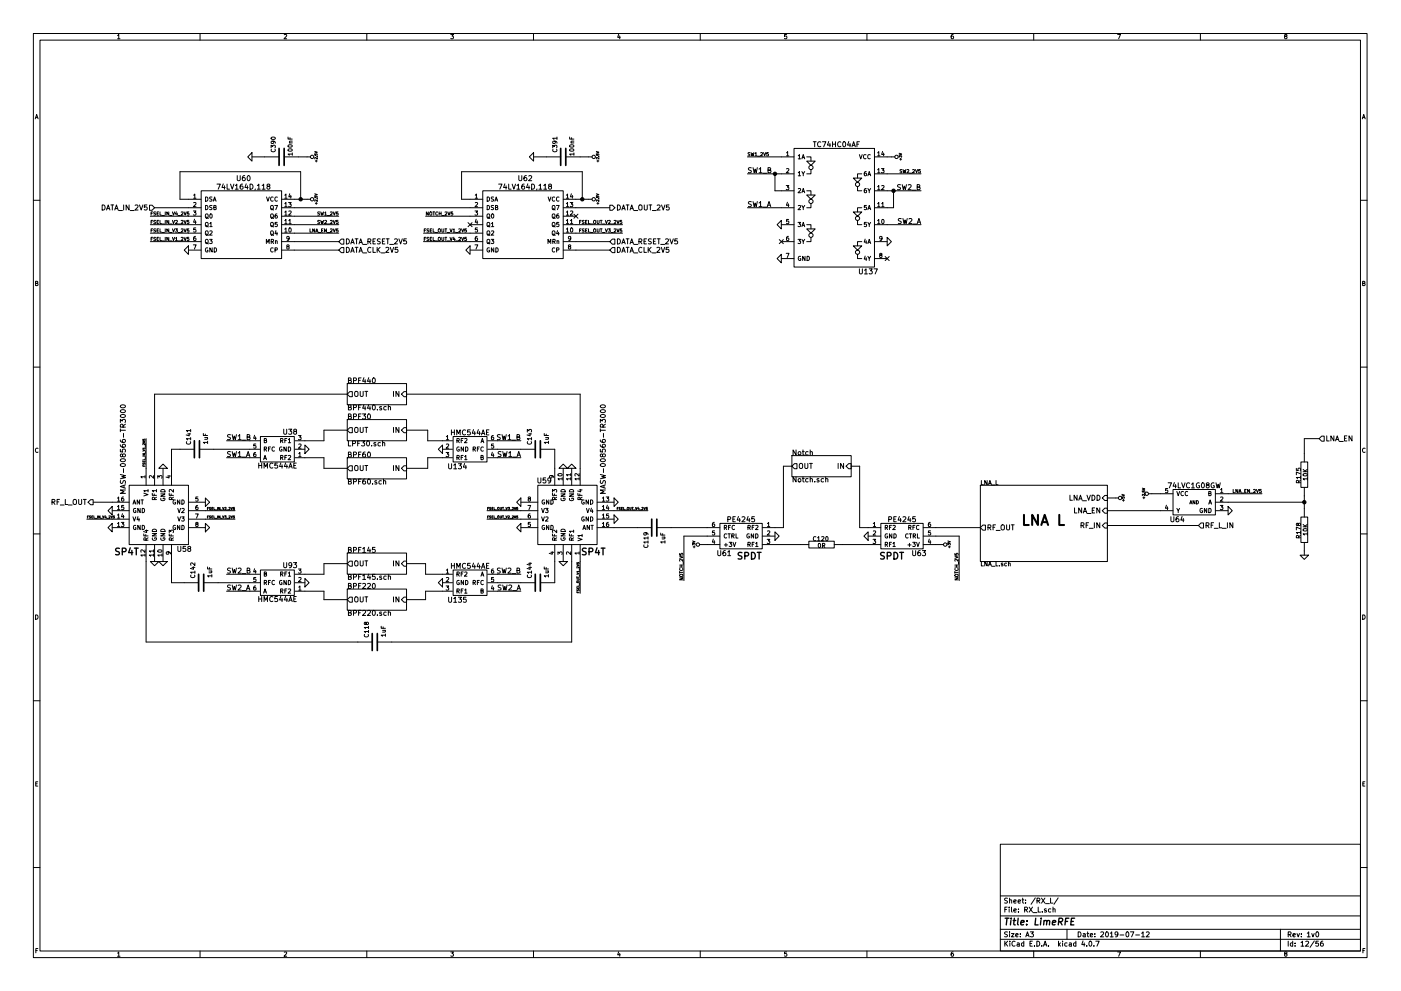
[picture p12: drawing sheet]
<svg xmlns="http://www.w3.org/2000/svg" width="420mm" height="297mm" viewBox="0 0 420 297" stroke-linecap="round" stroke-linejoin="round" font-family="sans-serif">
<g fill="none" stroke="#000" stroke-width=".3">
<path d="M10 10h400v277h-400zM12 12h396v273.1h-396zM35.3 10.7l.3-.4v1.3M35.3 11.6h.7M60 10v2M85.2 10.4l.5-.1 .3 .4-.8 .9h.8M110 10v2M135.2 10.3h.8l-.4 .5 .4 .3-.1 .4h-.7M160 10v2M185.5 10.2l-.3 1h.8M185.9 10.8v.8M210 10v2"/>
<path d="M235.9 10.3h-.6v.6h.6l.1 .5-.3 .2-.4-.1M260 10v2M285.9 10.3l-.6 .3-.1 .8 .3 .2 .4-.1v-.6l-.4-.1-.3 .3M310 10v2M335.2 10.3h.8l-.5 1.3M360 10v2M385.5 10.9l-.3-.3 .3-.3 .4 .1v.4a.5 .5 0 0 0-.5 .2 .5 .5 0 0 0 0 .5l.3 .1 .3-.2-.3-.5M10.6 35.6l.4-1.3 .4 1.3M10.7 35.2h.6M408.6 35.6l.4-1.3 .4 1.3M408.7 35.2h.6M58.1 58.5l.3-.3v1.2"/>
<path d="M58.1 59.4h.7M60.3 57.2h24.2v20.3h-24.2zM60.3 59.7h-6.3v-8.2h36.2v8.2M61.6 59a.64 .64 0 0 1 .8 .7 .64 .64 0 0 1-.8 .6zM63.6 59.1h-.6l-.1 .4a.54 .54 0 0 1 .6 .7h-.6M64.1 59.9h.6M65.1 55.2h1l-.7 1.5M67 55.1l-.4 1.1h.9M67.3 55.7v1M68.1 55.2v1.5h.7M69.1 55.2l.5 1.5 .6-1.5M70.6 55.6l.4-.4v1.5"/>
<path d="M70.6 56.7h.9M71.1 52.6v1.3l.4 .3 .5-.3v-1.3M72.7 55.2l-.6 .3-.1 .9 .3 .3 .5-.1-.1-.8h-.4l-.3 .2M73.4 52.6l-.7 .4v.9l.3 .3 .5-.2-.1-.7-.4-.1-.3 .3M73.8 55.1l-.3 1.1h.9M74.2 55.7v1M74.3 52.8l.2-.2a.74 .74 0 0 1 .5 .8 .74 .74 0 0 1-.7 .7l-.2-.5zM75 55.2a.77 .77 0 0 1 .9 .7 .77 .77 0 0 1-.9 .8zM75.6 45.8v2.5l-1.3-1.3zM75.6 47h8.1M76.6 56.6l-.2 .3M77.2 55.6l.4-.4v1.5"/>
<path d="M77.2 56.7h.9M78.6 55.6l.5-.4v1.5M78.6 56.7h.9M79.9 59l.4 1.3 .5-1.3M80.4 55.8l-.3-.3v-.2h.7l.1 .4-.8 .4 .3 .6 .5-.3-.3-.6M81.3 44.3v-.8l.5 .5 .1-.4h.5v.7M81.4 41.3a.76 .76 0 0 1 1.2 .2 .66 .66 0 0 1-.7 .3 .66 .66 0 0 1-.5-.5zM81.4 44.7a.56 .56 0 0 0 .5 .8 .56 .56 0 0 0 .5-.8M81.8 42.3l.3 .2-.1 .4-.6 .1-.1-.5 .2-.2 .8 .1 .3 .5M81.9 59.1a.56 .56 0 0 0-.8 .6 .56 .56 0 0 0 .8 .5M83.2 59.1a.56 .56 0 0 0-.8 .6 .56 .56 0 0 0 .8 .5M84.5 59.7h8.6"/>
<path d="M85.2 47h7.9M85.4 58.5l.4-.3v1.2M85.4 59.4h.7M86.4 41.1v.6h1.3M86.4 44.8a.76 .76 0 0 1 1.3 .2 .66 .66 0 0 1-.7 .3 .66 .66 0 0 1-.6-.5zM86.5 43.5a.69 .69 0 0 1 1.2 .3 .66 .66 0 0 1-.7 .3 .66 .66 0 0 1-.6-.5zM86.8 42.8h.9M86.9 58.1l-.3 .9h.8M87 41.3v.4M87.2 58.6v.8M87.7 46.2h-1.3l.3 .3M87.7 42.3l-.8 .1v.4"/>
<path d="M87.7 45.8v.7M94.4 58.9v.3h.3v-.3l.3-.1 .1 .4M94.4 58.1l.7 .2-.7 .3M94.4 46.2v.3h.3v-.3l.3-.1 .1 .4M94.4 45.4l.7 .2-.7 .3M94.6 48.2h.5M94.8 48v.6M95.1 59.6h.1M95.1 46.9h.1M95.1 59.9v.5l-.5-.5-.2 .4M95.1 47.2v.5l-.5-.5-.2 .4M142.5 58.5l.4-.3v1.2"/>
<path d="M142.5 59.4h.7M144.8 57.2h24.1v20.3h-24.1zM144.8 59.7h-6.4v-8.2h36.2v8.2M146.1 59a.64 .64 0 0 1 .7 .7 .64 .64 0 0 1-.7 .6zM148 59.1h-.6v.4a.54 .54 0 0 1 .6 .7h-.7M148.5 59.9h.6M149.5 55.2h1l-.6 1.5M151.4 55.1l-.4 1.1h1M151.8 55.7v1M152.6 55.2v1.5h.7M153.6 55.2l.5 1.5 .5-1.5M155 55.6l.5-.4v1.5"/>
<path d="M155 56.7h.9M155.6 52.6v1.3l.3 .3 .6-.3v-1.3M157.2 55.2l-.7 .3v.9l.3 .3 .5-.1-.1-.8h-.4l-.3 .2M157.9 52.6l-.7 .4-.1 .9 .3 .3 .5-.2v-.7l-.5-.1-.3 .3M158.3 55.1l-.4 1.1h1M158.6 52.8l.6-.2 .3 .5-1 1.1h1M158.6 55.7v1M159.4 55.2a.77 .77 0 0 1 .9 .7 .77 .77 0 0 1-.9 .8zM160 45.8v2.5l-1.3-1.3zM160 47h8.1M161 56.6l-.1 .3M161.6 55.6l.5-.4v1.5"/>
<path d="M161.6 56.7h.9M163.1 55.6l.4-.4v1.5M163.1 56.7h.9M164.4 59l.4 1.3 .4-1.3M164.8 55.8l-.3-.3 .1-.2h.7v.4l-.8 .4 .3 .6 .6-.3-.3-.6M165.8 44.3v-.8l.4 .5 .1-.4h.6v.7M165.9 44.7a.56 .56 0 0 0 .5 .8 .56 .56 0 0 0 .5-.8M166.3 42.3l.2 .2v.4l-.6 .1-.1-.5 .2-.2 .7 .1 .3 .5M166.4 59.1a.56 .56 0 0 0-.8 .6 .56 .56 0 0 0 .8 .5M167 41.4h-1.2l.3 .4M167 41.1v.7M167.6 59.1a.56 .56 0 0 0-.7 .6 .56 .56 0 0 0 .7 .5"/>
<path d="M168.9 59.7h8.6M169.7 47h7.8M169.8 58.5l.4-.3v1.2M169.8 59.4h.8M170.8 41.1v.6h1.3M170.9 44.7a.69 .69 0 0 1 1.2 .3 .66 .66 0 0 1-.7 .3 .66 .66 0 0 1-.5-.5zM170.9 43.5a.69 .69 0 0 1 1.2 .3 .66 .66 0 0 1-.7 .3 .66 .66 0 0 1-.5-.5zM171.2 42.8h.9M171.3 58.1l-.2 .9h.7M171.4 41.3v.4M171.7 58.6v.8M172.1 46.2h-1.3l.4 .3"/>
<path d="M172.1 42.3l-.8 .1 .1 .4M172.1 45.8v.7M178.8 58.9v.3h.4l-.1-.3 .4-.1v.4M178.8 58.1l.8 .2-.8 .3M178.8 46.2v.3h.4l-.1-.3 .4-.1v.4M178.8 45.4l.8 .2-.8 .3M179 48.2h.6M179.3 48v.6M179.5 59.6h.1M179.5 46.9h.1M179.6 59.9v.5l-.6-.5-.1 .4M179.6 47.2v.5l-.6-.5-.1 .4"/>
<path d="M224.2 47h13.9M224.2 52.1h13.9M224.9 45.8l-.6 .1 .6 .6-.6 .2M225.2 45.7l.3 1 .2-.7 .2 .7 .2-1M225.3 50.3l-.8 .1a.63 .63 0 0 0 .7 .8v.5h-.8M225.8 50.3l.4 1.5 .3-1.1 .3 1.1 .3-1.5M226.4 46l.3-.3v1M226.4 46.7h.6M227.2 46.8h.7M227.6 50.7l.5-.4v1.5M227.6 51.8h.9M228.1 45.8l.4-.1 .2 .3-.6 .7h.6"/>
<path d="M228.8 51.9h1.2M229 45.7l.3 1 .3-1M230.3 51l.7-.1 .1-.5-.8-.1v1.5h.6l.3-.5-.4-.3M230.4 45.7h-.5v.5h.5l.1 .3-.2 .2-.4-.1M232.4 52.1v5.1h5.7M235.8 55.6h.8l-.5 .5 .4 .1v.6h-.7M235.9 45.8l.3-.3v1.2M235.9 50.6l.4-.1 .3 .4-.8 .9h.8M235.9 46.7h.7M238.1 44.5h24.2v35.5h-24.2zM239.4 46.7l.4-.4v1.3M239.4 51.8l.4-.4v1.3"/>
<path d="M239.4 56.6l.5-.1 .2 .4-.8 .9h.8M239.4 47.6h.7M239.4 52.7h.7M240.5 47.6l.4-1.3 .4 1.3M240.5 51.4l.4 .7 .4-.7M240.5 57.8l.4-1.3 .4 1.3M240.6 47.2h.6M240.6 57.4h.6M240.9 52.1v.6M241.9 57.2h1.3v1.3M241.9 47h1.3v1.3M241.9 58.5h2.6l-1.3 1.2z"/>
<path d="M241.9 48.3h2.6l-1.3 1.3zM243.2 50.8v1.3h-1.3M243.9 42.5h.9M244.3 42.5v1.5M246.2 42.6a.68 .68 0 0 0-1 .6 .68 .68 0 0 0 1 .7M246.7 42.5h1l-.7 1.5M248.5 42.4l-.3 1.1h.9M248.9 43v1M249.7 42.5v1.5M249.7 43.2h.9M250.6 42.5v1.5M252.2 42.6a.68 .68 0 0 0-1 .6 .68 .68 0 0 0 1 .7"/>
<path d="M252.9 42.6l.2-.1a.74 .74 0 0 1 .6 .8 .74 .74 0 0 1-.7 .6l-.3-.5zM254.6 42.4l-.4 1.1h.9M254.9 43v1M255.5 44l.5-1.5 .5 1.5M255.6 43.6h.8M255.9 53.4h2.5l-1.2 1.2zM257 43.2h.5M257.2 55.9v1.3h1.2M257.7 46.3l.4 1.3 .5-1.3M257.7 42.5h-.7v1.5M258.4 52.1h-1.2v1.3M259.7 46.4a.56 .56 0 0 0-.8 .6 .56 .56 0 0 0 .8 .5"/>
<path d="M259.8 56.5l-.6 .3v.7l.2 .3 .4-.2v-.6h-.4l-.2 .2M259.8 51.4l-.6 .3v.7l.2 .3 .4-.1v-.6l-.4-.1-.2 .2M260.3 56.5l.4 .7 .4-.7M260.3 52.7l.4-1.3 .4 1.3M260.4 52.3h.6M260.7 57.2v.6M261 46.4a.56 .56 0 0 0-.8 .6 .56 .56 0 0 0 .8 .5M262.3 47h6.1M262.3 52.1h13.9M262.3 57.2h13.9M263.2 56l.4-.4v1.3M263.2 50.9l.4-.4v1.3"/>
<path d="M263.2 45.8l.4-.3v1.2M263.2 51.8h.7M263.2 46.7h.7M263.2 56.9h.7M264.3 50.5h.8l-.4 .5 .4 .1v.6h-.8M264.4 55.7l.5-.1 .2 .4-.8 .9h.8M264.7 45.4l-.3 .9h.8M265 45.9v.8M268 57.2v5.1h-5.7M269.6 47.2v-.5l.3 .2 .2-.2h.2v.5M269.6 45.9l.8 .3-.8 .2M269.8 47.7h.6"/>
<path d="M270.1 55.4l-.9 .1a.63 .63 0 0 0 .8 .8l-.1 .5h-.7M270.1 47.4v.6M270.5 50.9l-.6 .1 .6 .6-.6 .2M270.6 55.3l.3 1.6 .3-1.1 .3 1.1 .4-1.6M270.8 50.8l.2 1 .2-.7 .2 .7 .3-1M272 50.9l.4-.1 .2 .3-.6 .7h.6M272.4 55.5l.5-.2 .4 .5-1 1.1h1M272.7 51.9h.8M273.5 57h1.2M273.7 50.9l.4-.1 .2 .3-.6 .7h.6M274.5 50.8l.4 1 .3-1M275.1 56.1l.6-.1 .1-.5-.7-.2v1.6h.5l.3-.6-.3-.2"/>
<path d="M276 50.8h-.5v.5l.4-.1 .1 .4-.2 .2-.3-.1M10 60h2M30.6 61.4a.77 .77 0 0 1 .9 .8 .77 .77 0 0 1-.9 .8zM32 63l.5-1.6 .5 1.6M32.1 62.5h.7M33.2 61.4h.9M33.7 61.4v1.6M34.4 63l.5-1.6 .5 1.6M34.5 62.5h.8M35.6 63.1h1.1M37.1 61.4v1.6M38.7 61.4v1.6l-.9-1.6v1.6"/>
<path d="M39.1 63.1h1.1M40.5 61.6l.6-.2 .3 .5-.9 1.1h.9M41.8 61.4l.5 1.6 .5-1.6M44.1 61.4h-.8v.8l.7-.1 .1 .6-.3 .3-.5-.2M44.8 61.5h.8l.8 .8-.8 .7h-.8zM45.1 64.8h15.2M45.1 67.3h15.2M45.1 69.9h15.2M45.1 72.4h15.2M45.3 71.6h.3M45.3 66.5h.3M45.3 69.1h.3"/>
<path d="M45.3 64h.3M45.8 66.1h-.5v.9M45.8 68.6h-.5v1M45.8 63.5h-.5v1M45.8 71.1h-.5v1M46.4 62.3h13.9M46.7 66.1l-.6 .2 .6 .6-.6 .1M46.7 68.6l-.6 .2 .6 .6-.6 .1M46.7 63.6l-.6 .1 .6 .6-.6 .2M46.7 71.2l-.6 .1 .6 .6-.6 .2M47.1 71.6h.3M47.1 66.5h.3"/>
<path d="M47.1 69.1h.3M47.1 64h.3M47.6 66.1h-.5v.9h.5M47.6 68.6h-.5v1h.5M47.6 63.5h-.5v1h.5M47.6 71.1h-.5v1h.5M48 66.1v.9h.5M48 68.6v1h.5M48 63.5v1h.5M48 71.1v1h.5M48.6 67.1h.7M48.6 69.7h.7"/>
<path d="M48.6 64.6h.7M48.6 72.2h.7M49.6 63.5v1M49.6 66.1v.9M49.6 68.6v1M49.6 71.1v1M50.6 66.1v.9l-.6-.9v.9M50.6 68.6v1l-.6-1v1M50.6 63.5v1l-.6-1v1M50.6 71.1v1l-.6-1v1M50.9 67.1h.7M50.9 69.7h.7"/>
<path d="M50.9 64.6h.7M50.9 72.2h.7M51.7 66.1l.3 .9 .4-.9M51.7 68.6l.3 1 .4-1M51.7 63.5l.3 1 .4-1M51.7 71.1l.3 1 .4-1M52.6 68.6h.6l-.3 .4 .3 .2v.3h-.6M52.6 66.2l.4-.1 .2 .2-.6 .7h.6M52.6 71.4l.3-.3v1M52.6 72.1h.6M52.9 63.5l-.3 .7h.7M53.1 63.8v.7"/>
<path d="M53.4 67.1h.8M53.4 69.7h.8M53.4 64.6h.8M53.4 72.2h.8M54.3 66.2l.4-.1 .2 .2-.6 .7h.6M54.3 68.7l.4-.1 .2 .3-.6 .7h.6M54.3 63.6l.4-.1 .2 .3-.6 .7h.6M54.3 71.2l.4-.1 .2 .3-.6 .7h.6M55.2 66.1l.3 .9 .4-.9M55.2 68.6l.3 1 .4-1M55.2 63.5l.3 1 .4-1M55.2 71.1l.3 1 .4-1"/>
<path d="M56.5 73.7v2.5l-1.3-1.2zM56.5 75h3.8M56.6 66.1h-.4l-.1 .4h.5l.1 .4-.2 .1-.4-.1M56.6 68.6h-.4l-.1 .5 .5-.1 .1 .4-.2 .2-.4-.1M56.6 63.5h-.4l-.1 .5 .5-.1 .1 .4-.2 .2-.4-.1M56.6 71.1h-.4l-.1 .5h.5l.1 .3-.2 .2-.4-.1M58 63.2h.8l-.5 .5 .4 .1v.6h-.7M58 73.4h.8l-.5 1.3M58.1 60.8l.4-.1 .3 .3-.8 1h.8M58.3 65.7l-.2 .9h.7M58.6 70.9l-.5 .3v.7l.2 .2 .4-.1-.1-.6-.3-.1-.2 .3M58.6 66.2v.8"/>
<path d="M58.7 68.3h-.6v.6h.6v.6h-.6M61.6 61.6a.64 .64 0 0 1 .8 .6 .64 .64 0 0 1-.8 .7zM61.6 64.3l.3-.2 .5 .2v.7l-.3 .4-.5-.2zM61.6 66.8l.3-.1 .5 .1v.7l-.3 .4-.5-.2zM61.6 69.4l.3-.2 .5 .2v.6l-.3 .5-.5-.2zM61.6 71.9l.3-.2 .5 .2v.7l-.3 .4-.5-.2zM61.8 65.1l.7 .4M61.8 67.6l.7 .4M61.8 70.2l.7 .4M61.8 72.7l.7 .4M62.3 74.3a.57 .57 0 0 0-.7 .6 .57 .57 0 0 0 .8 .5v-.4h-.3M62.8 71.7h.8l-.4 .5 .4 .1v.6h-.8"/>
<path d="M62.9 67l.4-.3v1.2M62.9 69.3l.5-.1 .2 .4-.8 .9h.8M62.9 67.9h.7M63 64.2l.2-.1a.61 .61 0 0 1 .5 .7 .61 .61 0 0 1-.6 .5zM63.6 61.6h-.6l-.1 .5a.54 .54 0 0 1 .6 .6l-.6 .1M63.6 74.3v1.3l-.7-1.3v1.3M64 60.3l.4-1.3 .4 1.3M64.1 62.2l.6-.1v-.4l-.6-.1v1.3h.5l.2-.5-.2-.2M64.2 74.3a.64 .64 0 0 1 .8 .6 .64 .64 0 0 1-.8 .7zM79.9 73v-1.3l.4 .9 .4-.9v1.3M81.2 69.4l.2-.2 .5 .2 .1 .6-.3 .5-.5-.2zM81.2 66.8l.2-.1 .5 .1 .1 .7-.3 .4-.5-.2z"/>
<path d="M81.2 64.3l.2-.2 .5 .2 .1 .7-.3 .4-.5-.2zM81.2 61.8l.2-.2 .5 .2 .1 .6-.3 .5-.5-.3zM81.3 72.4l.6-.1 .1-.5-.7-.1v1.3M81.4 70.2l.6 .4M81.4 67.6l.6 .4M81.4 65.1l.6 .4M81.4 62.5l.6 .5M81.6 72.4l.4 .6M81.9 74.4a.56 .56 0 0 0-.8 .5 .56 .56 0 0 0 .8 .5M82.4 61.6h.8l-.5 1.3M82.5 74.9h.6v-.5l-.6-.1v1.3M82.6 72.3l.5-.1v.8"/>
<path d="M82.6 72.1v.9M82.8 69.1l-.3 .9h.7M83.1 64.1l-.6 .3v.7l.2 .3 .4-.1v-.6l-.4-.1-.2 .2M83.1 69.6v.9M83.1 66.7h-.6v.5h.6v.6h-.6M84.5 62.3h60.3M84.5 64.8h17.1M84.5 67.3h17.1M84.5 69.9h17.1M84.5 72.4h17.1M84.5 75h17.1M85.4 68.7l.4-.4v1.3"/>
<path d="M85.4 66.1l.4-.3v1.2M85.4 63.6l.4-.4v1.3M85.4 61l.4-.3v1.3M85.4 69.6h.7M85.4 67h.7M85.4 64.5h.7M85.4 62h.7M86.2 73.9l-.2-.2 .2-.3 .5 .1v.3a.52 .52 0 0 0-.6 .2 .52 .52 0 0 0 0 .5h.6l-.2-.6M86.5 60.7h.8l-.4 .5 .4 .1v.5h-.8M86.6 66.1l.4-.3v1.2M86.6 63.3l.5-.1 .2 .4-.8 .9h.8M86.6 67h.7"/>
<path d="M86.7 71.4l-.2 .2h-.4v-.6l.4-.1 .2 .2v.7l-.6 .3M86.7 68.4l.2-.1a.61 .61 0 0 1 .5 .7 .61 .61 0 0 1-.6 .5zM93 68.6v1h.4M94.4 68.6v1l-.6-1v1M94.6 60.9h.5M94.7 69.6l.3-1 .4 1M94.8 69.3h.4M94.8 60.7v.6M95.4 69.7h.8M95.9 63.6l-.6 .1 .6 .6-.6 .2M95.9 66.1l-.6 .2 .6 .6-.6 .1M96.2 63.5l.2 1 .2-.7 .2 .7 .2-1"/>
<path d="M96.2 66.1l.2 .9 .2-.7 .2 .7 .2-.9M96.4 69.1h.3M96.9 68.6h-.5v1h.5M97.4 63.8l.3-.3v1M97.4 66.2l.3-.1 .2 .2-.6 .7h.6M97.4 64.5h.5M97.9 68.6v1l-.6-1v1M98.1 67.1h.8M98.1 69.7h.8M98.1 64.6h.8M99.1 68.7l.3-.1 .2 .3-.6 .7h.6M99.1 63.6l.3-.1 .2 .3-.6 .7h.6"/>
<path d="M99.1 66.2l.3-.1 .2 .2-.6 .7h.6M99.9 68.6l.4 1 .3-1M99.9 63.5l.4 1 .3-1M99.9 66.1l.4 .9 .3-.9M101.4 68.6h-.5l-.1 .5 .5-.1 .1 .4-.2 .2-.4-.1M101.4 63.5h-.5l-.1 .5 .5-.1 .1 .4-.2 .2-.4-.1M101.4 66.1h-.5l-.1 .4h.5l.1 .4-.2 .1-.4-.1M102.4 71.7h.7v1.5h-.7l-.8-.8zM102.4 74.2h.7v1.5h-.7l-.8-.7zM103.9 71.6a.77 .77 0 0 1 .9 .8 .77 .77 0 0 1-.9 .7zM103.9 74.1a.77 .77 0 0 1 .9 .8 .77 .77 0 0 1-.9 .8zM105.2 73.1l.5-1.5 .5 1.5"/>
<path d="M105.2 75.7l.5-1.6 .5 1.6M105.3 72.7h.8M105.3 75.2h.8M106.5 71.6h.9M106.5 74.1h.9M106.9 71.6v1.5M106.9 74.1v1.6M107.7 73.1l.5-1.5 .5 1.5M107.7 75.7l.5-1.6 .5 1.6M107.8 72.7h.7M107.8 75.2h.7M108.8 73.3h1.2"/>
<path d="M108.8 75.8h1.2M110.3 72.4l.8-.1 .1-.6-.9-.1v1.5M110.7 72.4l.5 .7M111.2 74.3a.68 .68 0 0 0-.9 .6 .68 .68 0 0 0 .9 .6M111.9 74.1v1.6h.7M111.9 72.3h.5M112.6 71.6h-.7v1.5h.7M113.1 74.1v1.6M113.3 74.8l.7 .9M114 74.1l-.9 .9M114 71.7h-.8a.63 .63 0 0 0 .8 .8l-.1 .5h-.7M114.3 75.8h1.1"/>
<path d="M114.7 72.3h.5M115.4 71.6h-.7v1.5h.7M115.7 74.3l.6-.2 .3 .5-.9 1.1h.9M115.8 71.6h.9M116.3 71.6v1.5M116.9 73.3h1.1M117 74.1l.6 1.6 .5-1.6M118.3 71.7l.6-.1 .3 .4-.9 1.1h.9M119.3 74.1h-.8v.8l.7-.1 .2 .6-.4 .3-.5-.2M119.6 71.6l.5 1.5 .5-1.5M121.9 71.6h-.8v.7l.7-.1 .1 .6-.3 .3-.5-.1M127 69.9h17.8"/>
<path d="M127 72.4h17.8M127.2 71.6h.4M127.2 69.1h.4M127.6 64.8h17.2M127.7 68.6h-.5v1M127.7 71.1h-.5v1M128.4 63.5v1l-.5-1v1M128.6 68.6l-.6 .2 .6 .6-.6 .1M128.6 71.2l-.6 .1 .6 .6-.6 .2M128.9 63.7l.2-.2 .4 .2-.1 .8-.5-.1zM129 71.6h.3M129 69.1h.3"/>
<path d="M129.5 68.6h-.5v1h.5M129.5 71.1h-.5v1h.5M129.8 63.5h.6M129.9 68.6v1h.5M129.9 71.1v1h.5M130.1 63.5v1M130.5 69.7h.7M130.5 72.2h.7M131.3 63.6a.44 .44 0 0 0-.6 .4 .44 .44 0 0 0 .6 .4M131.5 68.7l.2-.1 .4 .1-.1 .8h-.5zM131.5 71.3l.2-.2 .4 .2-.1 .8-.5-.1zM131.7 64h.6"/>
<path d="M131.7 63.5v1M132.3 63.5v1M132.5 68.6v.8l.2 .2 .4-.2v-.8M132.5 71.1v.8l.2 .2 .4-.2v-.8M132.5 64.6h.8M133.4 68.6h.6M133.4 71.1h.6M133.5 63.6l.3-.1 .2 .3-.6 .7h.6M133.7 68.6v1M133.7 71.1v1M134.1 69.7h.7M134.1 72.2h.7"/>
<path d="M134.3 63.5l.3 1 .4-1M135 68.6l.3 1 .3-1M135 71.1l.3 1 .3-1M135.8 63.5h-.5l-.1 .5 .5-.1 .1 .4-.2 .2-.4-.1M135.9 68.9l.3-.3v1M135.9 69.6h.5M136.1 71.1l-.2 .7h.6M136.3 71.5v.6M136.6 69.7h.8M136.6 72.2h.8M137.6 68.7l.3-.1 .3 .3-.7 .7h.7M137.6 71.2l.3-.1 .3 .3-.7 .7h.7"/>
<path d="M138.4 68.6l.4 1 .3-1M138.4 71.1l.4 1 .3-1M139.7 75l1.3-1.3v2.5zM139.9 68.6h-.5l-.1 .5 .5-.1 .1 .4-.2 .2-.4-.1M139.9 71.1h-.5l-.1 .5h.5l.1 .3-.2 .2-.4-.1M140.4 66.7l1.2 1.3M141 67.3h3.8M141 75h3.8M141.6 66.7l-1.2 1.3M142.4 63.2h.8l-.4 .5 .4 .1v.6h-.8M142.4 73.4h.9l-.6 1.3M142.5 60.8l.5-.1 .2 .3-.8 1h.8"/>
<path d="M142.8 65.7l-.3 .9h.8M143.1 70.9l-.5 .3-.1 .7 .2 .2 .5-.1-.1-.6-.4-.1-.2 .3M143.1 66.2v.8M143.2 68.3h-.6l-.1 .6h.7v.6h-.7M146.1 61.6a.64 .64 0 0 1 .7 .6 .64 .64 0 0 1-.7 .7zM146.1 64.3l.2-.2 .5 .2 .1 .7-.3 .4-.5-.2zM146.1 66.8l.2-.1 .5 .1 .1 .7-.3 .4-.5-.2zM146.1 69.4l.2-.2 .5 .2 .1 .6-.3 .5-.5-.2zM146.1 71.9l.2-.2 .5 .2 .1 .7-.3 .4-.5-.2zM146.3 65.1l.6 .4M146.3 67.6l.6 .4M146.3 70.2l.6 .4"/>
<path d="M146.3 72.7l.6 .4M146.8 74.3a.57 .57 0 0 0-.8 .6 .57 .57 0 0 0 .8 .5v-.4h-.2M147.3 71.7h.8l-.4 .5 .3 .1v.6h-.7M147.4 67l.3-.3v1.2M147.4 69.3l.5-.1 .2 .4-.8 .9h.8M147.4 67.9h.7M147.5 64.2l.2-.1a.61 .61 0 0 1 .4 .7 .61 .61 0 0 1-.6 .5zM148 61.6h-.6v.5a.54 .54 0 0 1 .6 .6l-.7 .1M148.1 74.3v1.3l-.7-1.3v1.3M148.4 60.3l.4-1.3 .5 1.3M148.6 62.2l.6-.1v-.4l-.6-.1v1.3h.5l.2-.5-.3-.2M148.7 74.3a.64 .64 0 0 1 .7 .6 .64 .64 0 0 1-.7 .7z"/>
<path d="M164.3 73v-1.3l.5 .9 .4-.9v1.3M165.7 69.4l.2-.2 .5 .2v.6l-.3 .5-.4-.2zM165.7 66.8l.2-.1 .5 .1v.7l-.3 .4-.4-.2zM165.7 64.3l.2-.2 .5 .2v.7l-.3 .4-.4-.2zM165.7 61.8l.2-.2 .5 .2v.6l-.3 .5-.4-.3zM165.8 72.4l.6-.1v-.5l-.6-.1v1.3M165.8 70.2l.7 .4M165.8 67.6l.7 .4M165.8 65.1l.7 .4M165.8 62.5l.7 .5M166.1 72.4l.4 .6M166.4 74.4a.56 .56 0 0 0-.8 .5 .56 .56 0 0 0 .8 .5"/>
<path d="M166.9 61.6h.8l-.5 1.3M166.9 74.9h.6l.1-.5-.7-.1v1.3M167.1 72.3l.4-.1 .1 .8M167.1 72.1v.9M167.2 69.1l-.3 .9h.8M167.5 64.1l-.5 .3-.1 .7 .3 .3 .4-.1-.1-.6-.3-.1-.3 .2M167.5 69.6v.9M167.6 66.7h-.6l-.1 .5h.7v.6h-.7M168.9 62.3h14M168.9 64.8h3.8M168.9 67.3h17.8M168.9 69.9h17.8"/>
<path d="M168.9 72.4h14M168.9 75h14M169.8 68.7l.4-.4v1.3M169.8 66.1l.4-.3v1.2M169.8 63.6l.4-.4v1.3M169.8 61l.4-.3v1.3M169.8 69.6h.8M169.8 67h.8M169.8 64.5h.8M169.8 62h.8M170.7 73.9l-.2-.2 .2-.3 .4 .1v.3a.52 .52 0 0 0-.5 .2 .52 .52 0 0 0-.1 .5h.6l-.2-.6M171 60.7h.8l-.5 .5 .4 .1v.5h-.7"/>
<path d="M171.1 66.1l.3-.3v1.2M171.1 63.3l.5-.1 .2 .4-.8 .9h.8M171.1 67h.7M171.2 71.4l-.3 .2h-.3l-.1-.6 .4-.1 .3 .2-.1 .7-.5 .3M171.2 68.4l.1-.1a.61 .61 0 0 1 .5 .7 .61 .61 0 0 1-.6 .5zM172.1 64.2l1.2 1.2M173.3 64.2l-1.2 1.2M173.8 66.5h.3M173.8 69.1h.3M174.3 66.1h-.5v.9M174.3 68.6h-.5v1M175.2 66.1l-.6 .2 .6 .6-.6 .1"/>
<path d="M175.2 68.6l-.6 .2 .6 .6-.6 .1M175.6 66.5h.3M175.6 69.1h.3M176.1 66.1h-.5v.9h.5M176.1 68.6h-.5v1h.5M176.5 66.1v.9h.5M176.5 68.6v1h.5M177.1 67.1h.7M177.1 69.7h.7M178.1 66.2l.2-.1 .3 .1-.1 .8-.4-.1zM178.1 68.7l.2-.1 .3 .1-.1 .8h-.4zM179 60.9h.6"/>
<path d="M179.1 66.1v.8l.2 .1 .4-.1v-.8M179.1 68.6v.8l.2 .2 .4-.2v-.8M179.3 60.7v.6M180 68.6h.6M180 66.1h.6M180.3 66.1v.9M180.3 68.6v1M180.7 67.1h.7M180.7 69.7h.7M181.5 66.1l.4 .9 .3-.9M181.5 68.6l.4 1 .3-1M182.4 68.6h.6l-.3 .4 .3 .2v.3h-.6"/>
<path d="M182.4 66.2l.4-.1 .2 .2-.6 .7h.6M182.9 61.5h.7l.8 .8-.8 .7h-.7zM183.2 67.1h.8M183.2 69.7h.8M183.6 71.7h.8v1.5h-.8l-.7-.8zM183.6 74.2h.8v1.5h-.8l-.7-.7zM184.1 66.2l.4-.1 .2 .2-.6 .7h.6M184.1 68.7l.4-.1 .2 .3-.6 .7h.6M185 66.1l.3 .9 .4-.9M185 68.6l.3 1 .4-1M185.2 71.6a.77 .77 0 0 1 .9 .8 .77 .77 0 0 1-.9 .7zM185.2 74.1a.77 .77 0 0 1 .9 .8 .77 .77 0 0 1-.9 .8z"/>
<path d="M185.2 61.4a.77 .77 0 0 1 .9 .8 .77 .77 0 0 1-.9 .8zM186.5 66.1h-.5l-.1 .4h.5l.1 .4-.2 .1-.4-.1M186.5 68.6h-.5l-.1 .5 .5-.1 .1 .4-.2 .2-.4-.1M186.5 73.1l.5-1.5 .5 1.5M186.5 75.7l.5-1.6 .5 1.6M186.5 63l.5-1.6 .5 1.6M186.6 72.7h.8M186.6 62.5h.8M186.6 75.2h.8M187.8 71.6h.8M187.8 61.4h.8M187.8 74.1h.8"/>
<path d="M188.2 61.4v1.6M188.2 71.6v1.5M188.2 74.1v1.6M189 73.1l.5-1.5 .5 1.5M189 75.7l.5-1.6 .5 1.6M189 63l.5-1.6 .5 1.6M189.1 72.7h.7M189.1 62.5h.7M189.1 75.2h.7M190.1 73.3h1.2M190.1 63.1h1.2M190.1 75.8h1.2"/>
<path d="M191.6 72.4l.8-.1v-.6l-.8-.1v1.5M191.8 61.5l.4-.1 .3 .3v1l-.3 .3-.6-.3-.1-.8zM192 72.4l.5 .7M192.5 74.3a.68 .68 0 0 0-1 .6 .68 .68 0 0 0 1 .6M193.1 74.1v1.6h.8M193.1 72.3h.5M193.2 61.4v1.3l.3 .3 .6-.3v-1.3M193.9 71.6h-.8v1.5h.8M194.4 74.1v1.6M194.6 61.4h.9M194.6 74.8l.7 .9M195 61.4v1.6"/>
<path d="M195.3 74.1l-.9 .9M195.3 71.7h-.8a.63 .63 0 0 0 .7 .8v.5h-.8M195.6 75.8h1.1M195.6 63.1h1.2M196 72.3h.5M196.7 71.6h-.7v1.5h.7M197 74.3l.6-.2 .3 .5-.9 1.1h.9M197.1 61.6l.6-.2 .3 .5-1 1.1h1M197.1 71.6h.9M197.6 71.6v1.5M198.1 73.3h1.2M198.3 74.1l.5 1.6 .5-1.6"/>
<path d="M198.4 61.4l.5 1.6 .5-1.6M199.6 71.7l.6-.1 .3 .4-1 1.1h1M200.6 74.1h-.8l-.1 .8 .8-.1 .1 .6-.3 .3-.6-.2M200.6 61.4h-.7l-.1 .8 .8-.1 .1 .6-.3 .3-.6-.2M200.9 71.6l.5 1.5 .5-1.5M203.1 71.6h-.7l-.1 .7 .8-.1 .1 .6-.3 .3-.6-.1M224.2 62.3h13.9M225.3 60.5l-.8 .1a.63 .63 0 0 0 .7 .8v.5h-.8M225.8 60.4l.4 1.5 .3-1.1 .3 1.1 .3-1.5M227.6 60.8l.5-.4v1.5M227.6 61.9h.9M228.8 62.1h1.2"/>
<path d="M230.1 61.9l.5-1.5 .5 1.5M230.3 61.5h.7M233 77.5l1.3-1.3v2.6zM233 67.3l1.3-1.2v2.5zM233.7 71.8l1.2 1.2M234.3 67.3h3.8M234.3 72.4h3.8M234.3 77.5h3.8M234.9 71.8l-1.2 1.2M235.8 75.9h.8l-.5 1.3M236.1 60.6l-.2 .9h.7M236.4 70.9l-.5 .3v.7l.2 .2 .4-.1-.1-.6-.3-.1-.2 .3"/>
<path d="M236.4 61.1v.9M236.5 65.8h-.6v.6h.6v.5h-.6M239.3 66.7h.8l-.4 .4 .4 .1v.6h-.8M239.3 71.7h.8l-.4 .5 .4 .1v.6h-.8M239.4 61.7l.5-.1 .2 .3-.8 1h.8M240.1 76.9a.57 .57 0 0 0-.7 .6 .57 .57 0 0 0 .8 .5v-.5h-.3M240.5 61.6l.4 .6 .4-.6M240.5 67.9l.4-1.2 .4 1.2M240.5 71.7l.4 .7 .4-.7M240.6 67.5h.6M240.9 62.2v.7M240.9 72.4v.6"/>
<path d="M241.4 76.8v1.3l-.7-1.3v1.3M241.9 67.3h1.3v1.3M241.9 68.6h2.6l-1.3 1.3zM242 76.8a.64 .64 0 0 1 .8 .7 .64 .64 0 0 1-.8 .6zM243.2 71.2v1.2h-1.3M243.2 61v1.3h-1.3M255.9 73.7h2.5l-1.2 1.3zM255.9 63.5h2.5l-1.2 1.3zM257.2 76.2v1.3h1.2M257.2 66.1v1.2h1.2M258.4 72.4h-1.2v1.3M258.4 62.3h-1.2v1.2"/>
<path d="M259.5 76.7l-.3 1h.7M259.5 71.7l-.3 .9h.7M259.8 72.1v.9M259.8 77.2v.9M259.8 66.7h-.6v.5h.6v.6h-.6M259.8 61.6h-.6v.6h.6v.5h-.6M260.3 76.8l.4 .7 .4-.7M260.3 73l.4-1.3 .4 1.3M260.3 66.7l.4 .6 .4-.6M260.3 62.9l.4-1.3 .4 1.3M260.4 72.6h.6M260.4 62.5h.6"/>
<path d="M260.7 67.3v.6M260.7 77.5v.6M262.3 67.3h13.9M262.3 72.4h3.8M262.3 77.5h3.8M263.2 66.1l.4-.3v1.2M263.2 61l.4-.3v1.3M263.2 67h.7M263.2 62h.7M264 76.5l-.2-.3 .2-.3 .5 .1v.3a.52 .52 0 0 0-.6 .2 .52 .52 0 0 0 0 .6h.6l-.2-.6M264.4 61l.4-.3v1.3M264.4 62h.7"/>
<path d="M264.5 71.4l-.2 .2h-.4v-.6l.4-.1 .2 .2v.7l-.6 .3M264.5 65.9l.2-.1a.61 .61 0 0 1 .5 .6 .61 .61 0 0 1-.6 .6zM265.5 76.9l1.2 1.2M266.1 71.2l1.2 1.2-1.2 1.3zM266.7 76.9l-1.2 1.2M270.3 65.6h-.8a.63 .63 0 0 0 .7 .8l-.1 .5h-.7M270.8 65.5l.3 1.5 .3-1.1 .3 1.1 .4-1.5M272.6 65.6l.6-.1 .3 .4-1 1.1h1M273.8 67.2h1.1M275.1 67l.5-1.5 .5 1.5M275.2 66.6h.7M408 60h2"/>
<path d="M10.7 84.9l.5-.1 .1-.4-.6-.1v1.3h.5l.2-.4-.3-.3M257.7 80.6v1.2l.3 .3 .6-.3v-1.2M259.3 81l.4-.4v1.5M259.3 82.1h.8M260.7 80.6h.9l-.5 .6 .5 .2-.1 .6-.2 .1-.6-.1M262.1 80.6h1l-.6 1.5M408.7 84.9l.5-.1 .1-.4-.6-.1v1.3h.5l.2-.4-.3-.3M10 110h2M104.1 115h17.8v6.3h-17.8zM104.1 118.1h-57.7v27.4M104.5 114l.7-.1v-.5l-.7-.1v1.5h.6l.3-.5-.4-.3M104.9 117.4h.8v1.5h-.8l-.8-.8z"/>
<path d="M106 114.1l.8-.1v-.6l-.8-.1v1.5M106.4 117.5l.3-.2 .6 .2-.1 1.3-.8-.2zM107.5 114h.6M108 117.3v1.3l.3 .2 .6-.2v-1.3M108.3 113.3h-.8v1.5M109.1 113.2l-.3 1.1h.9M109.4 117.3h.9M109.5 113.8v1M109.9 117.3v1.5M110.6 113.2l-.4 1.1h1M110.9 113.8v1M111.9 113.3h.1a.74 .74 0 0 1 .6 .8 .74 .74 0 0 1-.7 .6l-.2-.5z"/>
<path d="M118 117.3v1.5M119.6 117.3v1.5l-.9-1.5v1.5M120.4 118.1l.8-.7h.7v1.5h-.7zM121.9 118.1h52.1v27.4M408 110h2M11.4 134.4a.58 .58 0 0 0-.8 .6 .58 .58 0 0 0 .8 .5M36.1 134.7v.7l.7 .1v-.7l.5-.2 .3 .3-.1 .6M36.1 133.3l.3 .7h.9l.3-.3-.1-.5-.7 .1-.1 .4 .3 .3M36.1 131.9l.3 .6 .9 .1 .3-.3-.1-.5-.7 .1-.1 .4 .3 .3M36.1 126.6v-.9l.6 .5 .3-.5 .5 .1 .1 .2-.1 .6M36.1 129h1.5M36.1 128.5v.9"/>
<path d="M36.2 139.2a.73 .73 0 0 1 .8-.4 .73 .73 0 0 1 .5 .8 .74 .74 0 0 1-.8 .3 .74 .74 0 0 1-.5-.7zM36.2 123a.73 .73 0 0 1 .8-.3 .73 .73 0 0 1 .5 .8 .74 .74 0 0 1-.8 .3 .74 .74 0 0 1-.5-.8zM36.2 121.6a.73 .73 0 0 1 .8-.4 .73 .73 0 0 1 .5 .8 .74 .74 0 0 1-.8 .3 .74 .74 0 0 1-.5-.7zM36.2 137.7a.72 .72 0 0 1 .9-.3 .72 .72 0 0 1 .4 .8 .74 .74 0 0 1-.8 .3 .74 .74 0 0 1-.5-.8zM36.2 124.4a.72 .72 0 0 1 .9-.2 .72 .72 0 0 1 .4 .7 .74 .74 0 0 1-.8 .3 .74 .74 0 0 1-.5-.7zM36.8 136.4l.2-.3 .6 .3-.1 .4-.5 .1-.4-.8-.4 .1v.7h.2l.4-.3M36.9 128l-.1-.7-.6-.1-.1 .8h1.5M37 129.9v1.2M37.6 127.1l-.7 .5M42.8 139.4v.4h.7M42.8 138.1v.4h.7v-.4M42.8 136h.7l-.7 .4h.7"/>
<path d="M42.8 134.8l.7 .2-.7 .2M42.8 132.2l.7 .3-.7 .2M42.8 131.7v.3h.4l-.1-.3h.4v.3M42.8 136.7h.7M42.8 138.8l.2 .4 .5-.4v.4M43.2 138.2v.3M43.2 139.5v.3M43.5 137.5v.3h-.7M43.5 134.4h-.7l.2 .2M43.5 132.9v.5l-.5-.5-.1 .4M43.5 134.1v.5M43.6 133.5v.5"/>
<path d="M43.6 135.3v.5M43.6 136.9v.5M43.8 131.5v14M56 132.4a.56 .56 0 0 0 .5 .7 .56 .56 0 0 0 .5-.7M56.3 130.1h.9M56.7 129.9v.7l-.9-.2M57.2 131.5h-1.3l.4 .4M57.2 129.1h-1.3l.4 .3M57.2 128.7v.7M57.2 131.2v.7M58.3 134.7h-6.9v10.8M59.8 134.7h18.1"/>
<path d="M61 129.9v.6h1.3M61.4 131.2h.9M61.6 130.1v.4M62.1 131.2l.1 .4-.8 .1M62.3 132.6h-1.3l.3 .4M62.3 132.2v.8M67.9 137.2h10M67.9 132.1h10M69.1 130.3l-.8 .1a.63 .63 0 0 0 .7 .8v.5h-.8M69.1 135.4l-.8 .1a.63 .63 0 0 0 .7 .8v.5h-.8M69.6 130.3l.4 1.5 .3-1.1 .3 1.1 .3-1.5M69.6 135.3l.4 1.6 .3-1.1 .3 1.1 .3-1.6"/>
<path d="M71.4 130.7l.5-.4v1.5M71.4 135.8l.5-.5v1.6M71.4 131.8h.9M71.4 136.9h.9M72.6 131.9h1.2M72.6 137h1.2M73.9 136.9l.5-1.6 .5 1.6M74 136.4h.8M74.1 131l.7-.1 .1-.5-.8-.1v1.5h.6l.3-.5-.4-.3M76.4 130.5l-.3 .9h.7M76.7 135.6l-.6 .3v.7l.2 .3 .4-.1v-.6l-.4-.1-.2 .2M76.7 130.9v.9"/>
<path d="M76.7 133.1h-.6v.6h.6v.5h-.6M77.6 139.5h.9M77.6 138.8v1.5M78.1 130.8h10.2v7.7h-10.2zM78.5 138.8v1.5M79.1 137.8l.4-1.3 .4 1.3M79.2 137.4h.6M79.2 132l.7-.1v-.4l-.7-.1v1.3h.5l.3-.4-.3-.3M79.2 134.6h.7v-.5l-.7-.1v1.2M79.6 134.6l.4 .6M80.5 134.6h.4M81.1 134h-.6v1.2"/>
<path d="M81.8 138.9a.68 .68 0 0 0-.9 .7 .68 .68 0 0 0 .9 .6M82.3 134.1a.56 .56 0 0 0-.7 .5 .56 .56 0 0 0 .7 .5M83.2 138.8h-.7l-.1 .7h.7l.2 .5-.3 .3-.6-.1M84.2 137.2l.6-.1v-.5l-.6-.1v1.3M84.2 132.1l.6-.1v-.5l-.6-.1v1.3M84.2 138.7l-.4 1.1h1M84.5 137.2l.4 .6M84.5 132.1l.4 .6M84.5 134a.57 .57 0 0 0-.7 .6 .57 .57 0 0 0 .8 .5v-.4h-.2M84.6 139.3v1M85.1 128.6v1.3l.3 .3 .6-.3v-1.3M85.4 137.1h.5"/>
<path d="M85.4 132h.5M85.7 138.7l-.4 1.1h1M85.9 134v1.2l-.8-1.2v1.2M86 136.5h-.6v1.3M86 131.4h-.6v1.3M86 139.3v1M86.5 136.6l.4-.1 .3 .4-.8 .9h.8M86.5 134a.64 .64 0 0 1 .7 .6 .64 .64 0 0 1-.7 .6zM86.5 131.8l.3-.4v1.3M86.5 132.7h.7M86.6 128.6h.9l-.5 .6 .5 .3-.1 .5-.2 .2-.6-.2M86.7 139.9h.8"/>
<path d="M88.1 139.5h.5M88.4 129.3l-.3-.3v-.2l.7-.1 .1 .4-.8 .5 .3 .6 .6-.3-.4-.6M88.4 137.2h8.8v3.2h6.9M88.4 134.7h3M88.8 138.8h-.7v1.5h.7M89.5 130.5h.8l-.4 .5 .3 .1v.6h-.7M89.6 136l.3-.4v1.3M89.6 133.2l.5-.1 .2 .3-.8 1h.8M89.6 136.9h.7M91.4 133.4l1.3 1.3-1.3 1.2zM104.1 125.8h17.8v6.3h-17.8zM104.1 137.2h17.8v6.3h-17.8z"/>
<path d="M104.1 128.9h-6.9v3.2h-8.8M104.5 124.8l.7-.1v-.5l-.7-.1v1.5h.6l.3-.5-.4-.3M104.5 132.1v1.6h.7M104.5 136.2h.7v-.6l-.7-.1v1.5h.6l.3-.5-.4-.3M104.5 122.1l.7-.1v-.5l-.7-.2v1.6h.6l.3-.5-.4-.3M104.9 128.2h.8v1.5h-.8l-.8-.8zM104.9 139.6h.8v1.5h-.8l-.8-.7zM105.7 133l.8-.1 .1-.6-.9-.2v1.6M106 124.9l.8-.1v-.6l-.8-.1v1.5M106 136.3l.8-.1v-.6l-.8-.1v1.5M106 122.2l.8-.1v-.6l-.8-.2v1.6M106.4 128.3l.3-.2 .6 .2-.1 1.3-.8-.2z"/>
<path d="M106.6 139.6l.4-.1 .3 .3v1.1l-.3 .2-.6-.2-.1-.9zM107.3 132.9h.5M107.5 124.8h.6M107.5 136.2h.6M107.5 122.1h.6M108 132.1h-.7v1.6M108 128.1v1.2l.3 .3 .6-.3v-1.2M108 139.5v1.3l.3 .3 .6-.3v-1.3M108.3 124.1h-.8v1.5M108.3 135.5h-.8v1.5M108.3 121.3h-.8v1.6M108.4 132.1h1l-.5 .6 .5 .3-.1 .5-.2 .2-.7-.2"/>
<path d="M108.7 124.1h1l-.6 .5 .6 .3-.1 .5-.3 .2-.6-.2M109.1 121.3l-.3 1.1h.9M109.4 128.1h.9M109.4 139.5h.9M109.5 135.5l-.7 .4v.8l.3 .3 .5-.1-.1-.7-.4-.1-.3 .3M109.5 121.9v1M109.9 128.1v1.5M109.9 139.5v1.6M110.1 132.3l.2-.2a.74 .74 0 0 1 .6 .8 .74 .74 0 0 1-.7 .7l-.3-.5zM110.4 124.2l.2-.1a.74 .74 0 0 1 .5 .8 .74 .74 0 0 1-.7 .6l-.2-.5zM110.4 135.6l.2-.1a.74 .74 0 0 1 .5 .8 .74 .74 0 0 1-.7 .6l-.2-.5zM110.6 121.3l-.4 1.1h1"/>
<path d="M110.9 121.9v1M111.5 133.5v.2M111.8 121.5l.2-.2a.74 .74 0 0 1 .6 .8 .74 .74 0 0 1-.7 .7l-.2-.5zM112.7 132.7h-.4l-.2 .2 .6 .3v.4h-.6M113.2 122.7v.2M114.1 132.7h-.4l-.3 .3 .1 .6h.6M114.4 121.9h-.3l-.3 .2 .6 .3v.4h-.6M114.7 132.8l.6-.1 .1 1M114.7 132.1v1.6M115.8 121.9h-.4l-.3 .3 .1 .6h.6M116.5 122l.5-.1 .1 1M116.5 121.3v1.6"/>
<path d="M118 128.1v1.5M118 139.5v1.6M119.6 128.1v1.5l-.9-1.5v1.5M119.6 139.5v1.6l-.9-1.6v1.6M120.4 128.9l.8-.7h.7v1.5h-.7zM121.2 139.6h.7v1.5h-.7l-.8-.7zM121.9 128.9h6.4v3.2h7.4M131.4 134.7l1.3-1.3v2.5zM132.7 134.7h3M133.8 135.6h.8l-.5 .5 .4 .1v.6h-.7M133.9 130.9l.3-.4v1.3M133.9 133.2l.4-.1 .3 .3-.8 1h.8"/>
<path d="M133.9 131.8h.7M134.5 139v1.2l.3 .3 .6-.3v-1.2M135.4 128.8v1.6M135.4 129.6h.9M135.7 137.2h-7.4v3.2h-6.4M135.9 130.8h10.1v7.7h-10.1zM136.1 139.4l.4-.4v1.5M136.3 128.8v1.6M137 130.4v-1.6l.5 1.1 .5-1.1v1.6M137 132.1l.6-.1 .1-.5-.7-.1v1.3M137 137.2l.6-.1 .1-.5-.7-.1v1.3M137.3 132.1l.4 .6"/>
<path d="M137.3 137.2l.4 .6M137.5 139h.9l-.5 .6 .5 .3-.1 .5-.2 .1-.6-.1M137.7 134a.57 .57 0 0 0-.7 .6 .57 .57 0 0 0 .7 .5v-.4h-.2M138.3 137.1h.4M138.3 132h.4M138.9 131.4h-.6v1.3M138.9 136.5h-.6v1.3M139 134v1.2l-.7-1.2v1.2M139.3 131.5l.5-.1 .3 .4-.8 .9h.8M139.3 136.9l.4-.4v1.3M139.3 138.9l-.3 1.1h.9M139.3 137.8h.8"/>
<path d="M139.6 134a.64 .64 0 0 1 .7 .6 .64 .64 0 0 1-.7 .6zM139.6 129a.68 .68 0 0 0-.9 .6 .68 .68 0 0 0 .9 .6M139.7 139.5v1M141 128.8h-.7l-.1 .8 .7-.1 .2 .6-.3 .3-.6-.2M141.9 134.6h.6v-.5l-.6-.1v1.2M142 128.8l-.4 1.1h1M142.2 134.6l.4 .6M142.4 129.3v1.1M143.2 134.6h.4M143.5 128.8l-.4 1.1h.9M143.8 134h-.6v1.2M143.8 129.3v1.1"/>
<path d="M144.2 137.1l.7-.1v-.4l-.7-.1v1.3h.5l.3-.5-.3-.2M144.2 132.7l.5-1.3 .4 1.3M144.4 132.3h.6M144.4 130.4l.5-1.6 .5 1.6M144.5 129.9h.8M145 134.1a.56 .56 0 0 0-.8 .5 .56 .56 0 0 0 .8 .5M145.9 129.6h.5M146.2 137.2h10M146.2 134.7h14.3M146.2 132.1h10M146.6 128.8h-.7v1.6h.7M147.7 135.5l-.3 1h.7"/>
<path d="M148 130.5l-.6 .3v.8l.2 .2 .4-.1v-.6l-.4-.1-.2 .3M148 136v.9M148 133.1h-.6v.6h.6v.5h-.6M150 130.3l-.8 .1a.63 .63 0 0 0 .8 .8l-.1 .5h-.8M150.3 135.4l-.8 .1a.63 .63 0 0 0 .7 .8l-.1 .5h-.7M150.5 130.3l.4 1.5 .3-1.1 .3 1.1 .3-1.5M150.8 135.3l.3 1.6 .3-1.1 .3 1.1 .4-1.6M152.3 130.7l.5-.4v1.5M152.3 131.8h.9M152.6 135.8l.4-.5v1.6M152.6 136.9h.9M153.5 131.9h1.2"/>
<path d="M153.7 137h1.2M155 131l.7-.1 .1-.5-.8-.1v1.5h.6l.3-.5-.4-.3M155.1 136.9l.5-1.6 .5 1.6M155.2 136.4h.7M158.1 129.5v-.8l.5 .4 .1-.3h.6v.7M158.2 132.4a.56 .56 0 0 0 .6 .7 .56 .56 0 0 0 .5-.7M158.5 130.1h.9M159 129.9v.7l-.9-.2M159.4 131.5h-1.3l.4 .4M159.4 131.2v.7M162.1 134.7h4.3v10.8M163.2 129.9v.6h1.3"/>
<path d="M163.6 131.2h.9M163.8 130.1v.4M164.4 131.2v.4l-.8 .1M164.5 132.6h-1.3l.4 .4M164.5 132.2v.8M180 134.7v.7l.8 .1-.1-.7 .6-.2 .3 .3-.2 .6M180 133.3l.4 .7h.9l.3-.3-.2-.5-.7 .1-.1 .4 .3 .3M180 131.9l.4 .6 .9 .1 .3-.3-.2-.5-.7 .1-.1 .4 .3 .3M180 126.6v-.9l.6 .5 .3-.5 .5 .1 .2 .2-.2 .6M180 128.5v.9M180 129h1.6M180.1 139.2a.73 .73 0 0 1 .9-.4 .73 .73 0 0 1 .5 .8 .74 .74 0 0 1-.9 .3 .74 .74 0 0 1-.5-.7z"/>
<path d="M180.1 137.7a.73 .73 0 0 1 .9-.3 .73 .73 0 0 1 .5 .8 .74 .74 0 0 1-.9 .3 .74 .74 0 0 1-.5-.8zM180.1 124.5a.73 .73 0 0 1 .9-.4 .73 .73 0 0 1 .5 .8 .74 .74 0 0 1-.9 .3 .74 .74 0 0 1-.5-.7zM180.1 123a.73 .73 0 0 1 .9-.3 .73 .73 0 0 1 .5 .8 .74 .74 0 0 1-.9 .3 .74 .74 0 0 1-.5-.8zM180.1 121.6a.73 .73 0 0 1 .9-.4 .73 .73 0 0 1 .5 .8 .74 .74 0 0 1-.9 .3 .74 .74 0 0 1-.5-.7zM180.7 136.4l.3-.3 .6 .3-.2 .5h-.4l-.5-.8-.4 .1 .1 .7h.2l.3-.3M180.8 128v-.7l-.6-.1-.2 .8h1.6M181 129.9v1.2M181.6 127.1l-.8 .5M237.5 136.6h17.8v6.3h-17.8zM237.5 139.7h-2.6v18.5h-6.3M238.3 139h.7v1.5h-.7l-.8-.8zM238.7 134.9v1.5l-.9-1.5v1.5"/>
<path d="M239.4 135.5l.3-.1 .4 .1-.1 .8-.6-.1zM239.9 139l.5-.1 .3 .2v1.1l-.3 .2-.6-.2-.1-.8zM240.6 135.4h.6M240.8 134.9v1.3l.4 .2M241.4 138.9v1.2l.3 .3 .6-.3v-1.2M242.3 135.4h-.4l-.3 .3 .2 .6h.5M242.8 138.9h.8M243 135.5l.6-.1v1M243 134.9v1.5M243.2 138.9v1.5M251.4 138.9v1.5M253 138.9v1.5l-.9-1.5v1.5"/>
<path d="M254.5 139h.8v1.5h-.8l-.8-.8zM255.3 139.7h2.5v18.5h6.4M390.1 138.5h2.1v7.6h-2.1zM395.6 131.5h-4.4v7M396.4 130.7h.7v1.5h-.7l-.8-.7zM397.9 130.6v1.6h.7M400 130.6v1.6l-.9-1.6v1.6M400.5 132.2l.5-1.6 .5 1.6M400.7 131.7h.7M401.7 132.3h1.1M403.2 131.4h.5M403.9 130.6h-.7v1.6h.7"/>
<path d="M405.5 130.6v1.6l-.9-1.6v1.6M409.4 134.4a.58 .58 0 0 0-.8 .6 .58 .58 0 0 0 .8 .5M15.6 150.5l.7-.1 .1-.6-.8-.1v1.5M16 150.5l.5 .7M17.1 150.4h.5M17.9 149.7h-.8v1.5M18.1 151.4h1.1M19.6 149.7v1.5h.7M20.5 151.4h1.1M22 149.9l.3-.2 .6 .2-.2 1.2-.7-.1zM23.6 149.7v1.2l.3 .3 .6-.3v-1.2M25 149.7h.9"/>
<path d="M25.4 149.7v1.5M26 155.6h12.7M26.2 155h.2M26.5 154.6h-.3v.7M27.2 149.8h.7v1.5h-.7l-.8-.8zM27.2 154.6l-.4 .1 .4 .6h-.4M27.5 155h.2M27.8 154.6h-.3v.7h.3M27.9 150.5h10.8M28.1 154.6v.7h.4M28.5 155.4h.6M29.3 154.6v.7"/>
<path d="M30 154.6v.7l-.4-.7v.7M30.1 155.4h.6M30.8 154.6l.2 .7 .2-.7M31.6 154.6l-.2 .5h.5M31.8 154.8v.5M32 155.4h.5M32.4 158.2l1.3-1.3v2.5zM32.4 153.1l1.3-1.3v2.5zM32.6 154.7l.4 .1-.4 .5h.4M33.3 154.6l.2 .7 .2-.7M33.7 158.2h5M33.7 153.1h5"/>
<path d="M34.3 154.6h-.3l-.1 .4 .4-.1v.4h-.4M35.2 156.9l.4-.3v1.2M35.2 154.4l.4-.4v1.3M35.2 151.9l.4-.4v1.3M35.2 149.3l.4-.3v1.2M35.2 150.2h.7M35.2 152.8h.7M35.2 155.3h.7M35.2 157.8h.7M36.1 142.2l1.5 .4-1.1 .3 1.1 .3-1.5 .3M36.2 144v.8a.63 .63 0 0 0 .8-.7l.5 .1v.7M36.4 156.6h.8l-.5 .5 .4 .1v.5h-.7"/>
<path d="M36.7 154l-.3 .9h.8M37 149l-.5 .3-.1 .7 .3 .2 .4-.1-.1-.6-.3-.1-.3 .3M37 140.5v1.1M37 154.4v.9M37.1 151.5h-.6l-.1 .6h.7v.5h-.7M37.2 145.5v.7M37.6 146.9h-1.5l1.1 .5-1.1 .5h1.5M37.6 145.3l-1.5 .5 1.5 .5M38.7 145.5h17.8v17.7h-17.8zM39.9 154.9l.4 1.3 .4-1.3M39.9 151.1l.4-1.3 .4 1.3M40 150.7h.6"/>
<path d="M40.7 157.5a.57 .57 0 0 0-.7 .6 .57 .57 0 0 0 .8 .5v-.4h-.3M40.7 152.4a.57 .57 0 0 0-.7 .6 .57 .57 0 0 0 .8 .5v-.4h-.3M41.4 154.8l-.3 1h.8M41.7 155.3v.9M41.9 149.8v1.3l-.8-1.3v1.3M42 157.5v1.2l-.7-1.2v1.2M42 152.4v1.3l-.7-1.3v1.3M42.3 149.8h.7M42.6 157.5a.64 .64 0 0 1 .8 .6 .64 .64 0 0 1-.8 .6zM42.6 152.4a.64 .64 0 0 1 .8 .6 .64 .64 0 0 1-.8 .7zM42.6 149.8v1.3M43.1 147.8l1.3 .4-1.3 .5"/>
<path d="M43.5 142.9h-1.3l.4 .4M43.5 142.6v.7M43.5 159h.9M44 158.8v.8l-.9-.3M44.4 147.1h-1.3l.4 .3M44.4 146.7v.7M45.7 147.9v.6h1.2M45.7 159.9h1.2l-1.2 .7h1.2M45.7 158.8a.69 .69 0 0 1 .8-.2 .69 .69 0 0 1 .4 .7h-1.2zM46.1 142.6v.7l-1-.7-.3 .2 .1 .5M46.3 148v.5M46.3 149.7v-.6h-.5l-.1 .6h1.2"/>
<path d="M46.9 147.1h-1.2l.3 .3M46.9 149l-.6 .4M46.9 146.7v.7M47.3 143.3v-.7l.5 .4 .1-.4h.6v.7M47.6 140.4l1.3-1.3 1.3 1.3zM48.2 148h1.3l-1.3 .8h1.3M48.2 159.9h1.3l-1.3 .7h1.3M48.3 149.4a.57 .57 0 0 0 .5 .7 .57 .57 0 0 0 .6-.8h-.5v.2M48.3 147a.69 .69 0 0 1 .7-.2 .69 .69 0 0 1 .5 .6h-1.3zM48.3 158.8a.69 .69 0 0 1 .7-.2 .69 .69 0 0 1 .5 .7h-1.3zM48.9 140.4v5.1M50.3 142.7h.8"/>
<path d="M50.7 142.5v.8l-.9-.3M50.7 147.9v.6h1.3M50.7 159.7v-.8l.5 .4 .1-.4h.6v.8M51.3 148v.5M51.4 149.7l-.1-.6h-.4l-.2 .6h1.3M52 146.7v.8l-.9-.8-.4 .3 .2 .4M52 149l-.6 .4M52.6 149.9a.57 .57 0 0 0-.7 .6 .57 .57 0 0 0 .8 .5v-.4h-.3M52.6 157.5a.57 .57 0 0 0-.7 .6 .57 .57 0 0 0 .8 .5v-.4h-.3M53.3 152.4l.4 1.3 .5-1.3M53.3 154.9l.4 1.3 .5-1.3M53.9 149.8v1.3l-.7-1.3v1.3"/>
<path d="M53.9 157.5v1.2l-.7-1.2v1.2M54.5 154.9h.7l-.4 .5 .4 .1v.6h-.7M54.5 149.8a.64 .64 0 0 1 .8 .7 .64 .64 0 0 1-.8 .6zM54.5 152.5l.5-.1 .2 .3-.7 1h.7M54.5 157.5a.64 .64 0 0 1 .8 .6 .64 .64 0 0 1-.8 .6zM56.5 158.2h5.1M56.5 155.6h14M56.5 153.1h14M56.5 150.5h5.1M58.6 154h.9l-.6 1.3M58.9 157.1l-.2-.2 .2-.3 .5 .1v.3a.52 .52 0 0 0-.6 .1 .52 .52 0 0 0 0 .6h.6l-.2-.6M59.3 151.5l-.5 .3-.1 .7 .2 .3 .5-.2-.1-.6h-.4l-.2 .2"/>
<path d="M59.4 149h-.6l-.1 .5h.7v.6h-.7M61.6 156.9l1.3 1.3-1.3 1.2zM61.6 149.3l1.3 1.2-1.3 1.3zM62.2 152.4h.2M62.2 155h.2M62.5 152.1h-.3v.7M62.5 154.6h-.3v.7M63.2 152.1l-.4 .1 .3 .5h-.3M63.2 154.6l-.4 .1 .3 .6h-.3M63.5 152.4h.2M63.5 155h.2M63.8 152.1h-.3v.7h.3"/>
<path d="M63.8 154.6h-.3v.7h.3M64.1 152.1v.7h.4M64.1 154.6v.7h.4M64.5 152.8h.6M64.5 155.4h.6M65.3 152.1v.7M65.3 154.6v.7M66 152.1v.7l-.4-.7v.7M66 154.6v.7l-.4-.7v.7M66.1 152.8h.6M66.1 155.4h.6M66.8 152.1l.2 .7 .2-.7"/>
<path d="M66.8 154.6l.2 .7 .2-.7M67.4 154.6h.4l-.2 .3 .2 .4h-.4M67.4 152.1l.4 .2-.4 .5h.4M68 152.8h.5M68 155.4h.5M68.6 152.1l.4 .2-.4 .5h.4M68.6 154.7l.4 .1-.4 .5h.4M69.3 152.1l.2 .7 .2-.7M69.3 154.6l.2 .7 .2-.7M70.3 152.1h-.3l-.1 .3h.4v.3h-.4M70.3 154.6h-.3l-.1 .4 .4-.1v.4h-.4M79.2 140.3v-1.5l.5 1.1 .5-1.1v1.5"/>
<path d="M86.6 140.3l.5-1.5 .5 1.5M104.5 144.3l.7-.1v-.5l-.7-.1v1.5h.6l.3-.5-.4-.3M106 144.4l.8-.1v-.6l-.8-.1v1.5M107.5 144.3h.6M108.3 143.6h-.8v1.5M109.5 143.6l-.7 .3v.9l.3 .3 .5-.2-.1-.7h-.4l-.3 .2M110.4 143.7l.2-.1a.74 .74 0 0 1 .5 .8 .74 .74 0 0 1-.7 .6l-.2-.5zM111.7 144.9v.2M113 144.2l-.4-.1-.2 .2 .6 .4v.3h-.6M114.4 144.2l-.5-.1-.3 .3 .2 .6h.6M115 144.2h.6l.1 .9M115 143.6v1.5"/>
<path d="M136.1 140.5h.9M146 155.6h15.3M146 153.1h15.3M146.2 152.4h.3M146.2 155h.3M146.6 152.1h-.4v.7M146.6 154.6h-.4v.7M147.2 152.1l-.4 .1 .4 .5h-.4M147.2 154.6l-.4 .1 .4 .6h-.4M147.5 152.4h.3M147.5 155h.3M147.9 152.1h-.4v.7h.4"/>
<path d="M147.9 154.6h-.4v.7h.4M148.2 152.1v.7h.3M148.2 154.6v.7h.3M148.6 152.8h.5M148.6 155.4h.5M150 152.1l.1 .7 .3-.2v-.5M150 154.6l.1 .7 .3-.1v-.6M150.6 152.1h.5M150.6 154.6h.5M150.9 152.1v.7M150.9 154.6v.7M151.1 152.8h.5"/>
<path d="M151.1 155.4h.5M151.7 152.1l.2 .7 .3-.7M151.7 154.6l.2 .7 .3-.7M152.3 152.1h.5l-.2 .2 .2 .4h-.5M152.4 154.7l.4 .1-.5 .5h.5M152.9 152.8h.6M152.9 155.4h.6M153.6 152.1l.4 .2-.4 .5h.4M153.6 154.7l.4 .1-.4 .5h.4M154.2 152.1l.3 .7 .2-.7M154.2 154.6l.3 .7 .2-.7M154.9 150.5l1.3-1.2v2.5z"/>
<path d="M154.9 158.2l1.3-1.3v2.5zM155.3 152.1h-.4v.3h.3l.1 .3h-.4M155.3 154.6h-.4v.4l.3-.1 .1 .4h-.4M156.2 158.2h5.1M156.2 150.5h5.1M158.3 151.5h.9l-.6 1.3M158.6 149.5l-.2-.2 .2-.3 .5 .1v.3a.52 .52 0 0 0-.6 .1 .52 .52 0 0 0-.1 .6h.7l-.2-.6M159 154l-.6 .3v.8l.2 .2 .5-.1-.1-.6-.4-.1-.2 .2M159.1 156.6h-.7v.6h.7v.5h-.7M161.3 145.5h17.8v17.7h-17.8zM161.3 143.2v1.3l.3 .3 .6-.3v-1.3M162.4 154.9l.4 1.3 .5-1.3"/>
<path d="M162.4 152.4l.4 1.3 .5-1.3M163.3 157.5a.57 .57 0 0 0-.7 .6 .57 .57 0 0 0 .7 .5v-.4h-.2M163.3 149.9a.57 .57 0 0 0-.7 .6 .57 .57 0 0 0 .7 .5v-.4h-.2M163.6 152.4h.8l-.5 .5 .4 .1v.5h-.7M163.7 155l.4-.1 .3 .4-.8 .9h.8M163.7 143.2h-.8l-.1 .8 .8-.1 .1 .6-.3 .3-.6-.2M164.6 157.5v1.2l-.7-1.2v1.2M164.6 149.8v1.3l-.7-1.3v1.3M165.2 143.9l-.3 .3-.6-.3 .1-.5 .5-.2a.96 .96 0 0 1-.2 1.6h-.3M165.2 157.5a.64 .64 0 0 1 .7 .6 .64 .64 0 0 1-.7 .6zM165.2 149.8a.64 .64 0 0 1 .7 .7 .64 .64 0 0 1-.7 .6zM165.3 142.6l.3 .2-.1 .4h-.6l-.1-.4 .2-.2h.8l.3 .6"/>
<path d="M165.7 147.9v.6h1.3M165.7 147.5v-.8l.5 .5 .1-.4h.5v.7M166.3 148v.5M166.3 149.7v-.6h-.5l-.1 .6h1.3M167 158.9v.8l-1-.8-.3 .2 .1 .5M167 149l-.7 .4M167.4 142.1a.76 .76 0 0 1 1.2 .3 .66 .66 0 0 1-.7 .3 .66 .66 0 0 1-.5-.6zM167.6 140.4l1.3-1.3 1.3 1.3zM168.2 159.9h1.3l-1.3 .7h1.3M168.2 148h1.3l-1.3 .8h1.3M168.3 158.8a.69 .69 0 0 1 .8-.2 .69 .69 0 0 1 .4 .7h-1.3zM168.3 149.4a.57 .57 0 0 0 .6 .7 .57 .57 0 0 0 .5-.8h-.5v.2"/>
<path d="M168.3 147a.69 .69 0 0 1 .8-.2 .69 .69 0 0 1 .4 .6h-1.3zM168.6 143.5h-1.3l.4 .4M168.6 143.2v.7M168.9 140.4v5.1M170.2 140.4l1.2-1.3 1.3 1.3zM170.8 148h1.2l-1.2 .8h1.2M170.8 149.4a.57 .57 0 0 0 .6 .7 .57 .57 0 0 0 .5-.8h-.4v.2M170.8 147a.69 .69 0 0 1 .8-.2 .69 .69 0 0 1 .4 .6h-1.2zM171.1 143.5h-1.2l.3 .4M171.1 142.3h-1.2l.3 .4M171.1 141.9v.8M171.1 143.2v.7"/>
<path d="M171.4 140.4v5.1M172 159.2h-1.2l.3 .4M172 158.9v.7M173.3 147.9v.6h1.3M173.7 143.5h-1.3l.4 .4M173.7 141.9v.8l-.9-.8-.4 .3 .1 .5M173.7 143.2v.7M173.7 146.8h.9M173.9 148v.5M174 149.7l-.1-.6h-.5l-.1 .6h1.3M174.1 146.7v.7l-.9-.2M174.6 149l-.6 .4"/>
<path d="M174.8 158.7l.4-1.2 .4 1.2M174.9 158.4h.6M175.2 149.9a.57 .57 0 0 0-.8 .6 .57 .57 0 0 0 .8 .5v-.4h-.2M175.2 155a.57 .57 0 0 0-.8 .6 .57 .57 0 0 0 .8 .5v-.5h-.2M175.9 152.4l.4 1.3 .4-1.3M176.5 149.8v1.3l-.7-1.3v1.3M176.5 154.9v1.3l-.7-1.3v1.3M176.8 157.5v1.2l-.7-1.2v1.2M177.1 149.8a.64 .64 0 0 1 .7 .7 .64 .64 0 0 1-.7 .6zM177.1 154.9a.64 .64 0 0 1 .7 .7 .64 .64 0 0 1-.7 .6zM177.2 157.5h.7M177.4 152.3l-.3 .9h.8"/>
<path d="M177.6 157.5v1.2M177.7 152.8v.9M179.1 158.2h16.4M179.1 155.6h5M179.1 153.1h15.2M179.1 150.5h5M180 142.2l1.6 .4-1.1 .3 1.1 .3-1.6 .3M180.1 144l.1 .8a.63 .63 0 0 0 .8-.7l.5 .1v.7M180.6 149.3l.4-.3v1.2M180.6 151.9l.4-.4v1.3M180.6 154.4l.4-.4v1.3M180.6 156.9l.4-.3v1.2"/>
<path d="M180.6 150.2h.8M180.6 152.8h.8M180.6 155.3h.8M180.6 157.8h.8M181 140.5v1.1M181.1 145.5v.7M181.6 146.9h-1.6l1.1 .5-1.1 .5h1.6M181.6 145.3l-1.6 .5 1.6 .5M181.8 149h.8l-.5 .4 .4 .1v.6h-.7M182.1 151.4l-.2 .9h.7M182.4 156.6l-.5 .3v.7l.2 .2 .4-.1-.1-.6h-.3l-.2 .2M182.4 151.9v.9"/>
<path d="M182.5 154h-.6v.6h.6v.6h-.6M184.1 149.3l1.3 1.2-1.3 1.3zM184.1 154.3l1.3 1.3-1.3 1.3zM185.1 152.4h.2M185.4 152.1h-.3v.7M186.1 152.1l-.5 .1 .4 .5h-.4M186.4 152.4h.2M186.7 152.1h-.3v.7h.3M187 152.1v.7h.4M187.4 152.8h.6M188.9 152.1l.1 .7 .3-.2v-.5M189.5 152.1h.4"/>
<path d="M189.7 152.1v.7M190 152.8h.5M190.6 152.1l.2 .7 .2-.7M191.4 152l-.2 .5h.5M191.6 152.3v.5M191.8 152.8h.5M192.5 152.1l.4 .2-.5 .5h.5M193.1 152.1l.2 .7 .2-.7M193.6 159.7l.3 .2-.1 .4h-.6l-.1-.4 .2-.2h.7l.3 .6M194.1 152.1h-.3v.3h.3v.3h-.3M197 158.2h18.9M198.1 159.8v.6h1.3"/>
<path d="M198.7 160v.4M214.2 156.6l-.5 .3-.1 .7 .3 .2 .4-.1-.1-.6h-.3l-.3 .2M214.3 159.1h-.6l-.1 .6h.7v.6h-.7M215.9 156.9h12.7v7.6h-12.7zM217.2 158.1h.6l.1-.5-.7-.1v1.2M217.5 158.1l.4 .6M218.3 155.7l.7-.1 .1-.6-.8-.1v1.5M218.5 158.1h.4M219.1 157.5h-.6v1.2M219.8 155.6h.5M220.3 157.6a.56 .56 0 0 0-.8 .5 .56 .56 0 0 0 .8 .5M220.5 154.9h-.7v1.5h.7"/>
<path d="M221.5 154.8l-.4 1.1h.9M221.8 155.4v1M222.5 155l.6-.1 .3 .4-.9 1.1h.9M224.3 158.1h.6l.1-.5-.7-.1v1.2M224.4 154.8l-.4 1.1h.9M224.6 158.1l.4 .6M224.7 155.4v1M225.6 158.1h.4M226.2 157.5h-.6v1.2M226.2 154.9h-.7l-.1 .7 .8-.1 .1 .6-.3 .3-.6-.2M226.6 157.6l.5-.1 .2 .3-.8 .9h.8M230.1 156.9l.4-.3v1.2"/>
<path d="M230.1 159.2l.5-.1 .3 .4-.8 .9h.8M230.1 157.8h.8M232.4 159.4l1.3 1.3-1.3 1.3zM238.7 142.9v1.6l-.9-1.6v1.6M239.4 143.6l.3-.2 .4 .2-.1 .8-.6-.1zM240.6 143.4h.6M240.8 142.9v1.4l.4 .2M242.3 143.5l-.4-.1-.3 .3 .2 .7h.5M243 143.6l.6-.1v1M243 142.9v1.6M244.3 144.3v.2M245.6 143.5l-.4-.1-.2 .3 .6 .3v.4h-.6"/>
<path d="M247 143.5l-.4-.1-.3 .3 .1 .7h.6M247.6 143.6l.6-.1 .1 1M247.6 142.9v1.6M261.9 156.9l.4-.3v1.2M261.9 159.2l.5-.1 .2 .4-.8 .9h.8M261.9 157.8h.7M264.2 156.9h12.7v7.6h-12.7zM265.5 158.1h.6v-.5l-.6-.1v1.2M265.8 158.1l.4 .6M266.5 155.7l.8-.1v-.6l-.8-.1v1.5M266.8 158.1h.4M267.4 157.5h-.6v1.2"/>
<path d="M267.8 157.6l.5-.1 .2 .3-.8 .9h.8M268 155.6h.6M268.8 154.9h-.8v1.5h.8M269.7 154.8l-.4 1.1h1M270.1 155.4v1M270.8 155l.6-.1 .3 .4-1 1.1h1M272.5 158.1h.6l.1-.5-.7-.1v1.2M272.6 154.8l-.4 1.1h1M272.8 158.1l.4 .6M273 155.4v1M273.8 158.1h.4M274.4 157.5h-.6v1.2"/>
<path d="M274.5 154.9h-.7l-.1 .7 .7-.1 .2 .6-.3 .3-.6-.2M275.6 157.6a.56 .56 0 0 0-.8 .5 .56 .56 0 0 0 .8 .5M276.9 158.2h17.1M279 156.6l-.5 .3-.1 .7 .2 .2 .5-.1-.1-.6h-.4l-.2 .2M279.1 159.1h-.6l-.1 .6h.7v.6h-.7M294 145.5h38.1v22.8h-38.1zM294.3 144v1.3h.6M294.8 157.4h.7v1.5h-.7l-.8-.7zM296 144v1.3l-.7-1.3v1.3M296.3 158.1h.7l.1-.6-.8-.2v1.5M296.5 145.3l.4-1.3 .4 1.3M296.6 144.9h.6"/>
<path d="M296.7 158.1l.5 .7M297.4 145.4h1M297.8 158.1h.5M298.6 157.3h-.8v1.5M298.7 144v1.3h.6M298.8 159h1.1M300.3 157.5l.3-.2 .6 .2-.2 1.3-.7-.2zM301.9 157.3v1.3l.3 .2 .6-.2v-1.3M303.3 157.3h.8M303.7 157.3v1.5M320.9 148.4v1.5h.7M322.2 152.2v1.6h.8"/>
<path d="M323 148.4v1.5l-.9-1.5v1.5M323.5 149.9l.5-1.5 .5 1.5M323.6 149.5h.8M324.2 157.5l.7-.1 .1-.6-.8-.1v1.5M324.4 152.2v1.6l-.9-1.6v1.6M324.6 157.5l.5 .7M324.7 150.1h1.1M324.9 153.8l.5-1.6 .5 1.6M325 153.3h.8M325.7 157.4h.5M326 148.4l.5 1.5 .5-1.5M326 153.9h1.2"/>
<path d="M326.5 156.7h-.8v1.5M326.7 158.4h1.1M327.5 148.4a.77 .77 0 0 1 .9 .8 .77 .77 0 0 1-.9 .7zM327.6 153h.5M328.2 156.7v1.5M328.3 152.2h-.7v1.6h.7M329 148.4a.77 .77 0 0 1 .9 .8 .77 .77 0 0 1-.9 .7zM329.8 156.7v1.5l-.9-1.5v1.5M329.8 152.2v1.6l-.9-1.6v1.6M331.3 156.8h.8v1.5h-.8l-.7-.8zM331.3 152.3h.8v1.5h-.8l-.7-.7zM331.3 148.5h.8v1.5h-.8l-.7-.7z"/>
<path d="M332.1 149.3h3.3M332.1 153.1h19.7M332.1 157.5h27.3M336.4 149v.3h.4v-.3l.3-.1v.4M336.4 148.2l.8 .2-.8 .3M336.6 149.9h.6M336.9 149.7v.6M342.6 147.1v.4h.3v-.4h.3l.1 .4M342.6 146.3l.7 .3-.7 .2M342.7 149.2h.6M343 148.9v.6M343.3 147.8h.1"/>
<path d="M343.3 148.1v.5l-.5-.5-.2 .5M344.4 148h7.4M349.8 151.4l-.3 .9h.8M350.1 151.9v.9M350.2 146.4h-.6l-.1 .6h.7v.6h-.7M350.3 144.7h1l-.6 1.5M351.2 154.9v1.2l.3 .3 .5-.3v-1.2M351.8 146.7h12.7v7.6h-12.7zM352.2 144.6l-.4 1.1h1M352.6 145.2v1M352.9 152.4l.4 .6 .5-.6M352.9 147.3l.4 1.3 .5-1.3"/>
<path d="M353.3 144.7v1.5h.8M353.3 153v.7M353.4 154.9l-.6 .3-.1 .9 .3 .3 .5-.2-.1-.7h-.4l-.3 .2M354.4 144.7l.5 1.5 .5-1.5M354.5 154.8l-.4 1.1h1M354.9 155.4v1M354.9 147.4a.56 .56 0 0 0-.8 .5 .56 .56 0 0 0 .8 .5M356.2 147.4a.56 .56 0 0 0-.8 .5 .56 .56 0 0 0 .8 .5M356.8 144.9a.68 .68 0 0 0-1 .6 .68 .68 0 0 0 1 .6M356.8 151l.3-1 .4 1M356.9 150.8h.5M357.3 145.1l.5-.4v1.5"/>
<path d="M357.3 146.2h.9M358.4 150v1l-.6-1v1M358.8 150a.5 .5 0 0 1 .6 .5 .5 .5 0 0 1-.6 .5zM359.7 144.8a.69 .69 0 0 0-.9 .7 .69 .69 0 0 0 .9 .6v-.5h-.3M360.2 156.8h.7v1.5h-.7l-.8-.8zM360.5 144.9l.2-.2a.74 .74 0 0 1 .5 .8 .74 .74 0 0 1-.7 .7l-.2-.5zM360.6 152.4a.57 .57 0 0 0-.7 .6 .57 .57 0 0 0 .7 .5v-.4h-.2M361.7 157.5l.7-.1 .1-.6-.8-.1v1.5M361.9 152.4v1.3l-.7-1.3v1.3M362.1 145.4l-.4-.3 .1-.2 .7-.1 .1 .4-.9 .5 .4 .5 .5-.2-.3-.6M362.1 157.5l.5 .7M362.5 147.9l.6-.1v-.4l-.6-.1v1.3h.5l.2-.5-.3-.2"/>
<path d="M362.5 151.1l.4-1.3 .4 1.3M362.5 152.4a.64 .64 0 0 1 .7 .6 .64 .64 0 0 1-.7 .7zM362.6 150.7h.6M363.2 157.4h.5M364 156.7h-.8v1.5M364.1 144.8a.69 .69 0 0 0-.9 .7 .69 .69 0 0 0 1 .6v-.5h-.3M364.2 158.4h1.1M364.5 153.1h3.8M364.5 150.5h26.7M364.5 148h14M364.7 144.7l.3 1.5 .3-1.1 .3 1.1 .4-1.5M365.7 156.7v1.5h.7"/>
<path d="M366 151.5h.8l-.5 .5 .4 .1v.5h-.7M366 146.8l.4-.4v1.3M366 149.1l.5-.1 .3 .3-.8 .9h.8M366 147.7h.8M366.6 158.4h1.1M368.1 156.7v1.5M368.3 151.8l1.3 1.3-1.3 1.2zM369.7 156.7v1.5l-.9-1.5v1.5M369.8 146.7v1h.5M371.2 146.7v1l-.6-1v1M371.6 147.7l.3-1 .3 1M371.6 147.4h.5"/>
<path d="M372.3 147.8h.7M373.3 147.2h.3M373.8 146.7h-.5v1h.5M374.8 146.7v1l-.6-1v1M375 147.8h.7M375.9 146.8l.4-.1 .2 .3-.6 .7h.6M376.8 146.7l.3 1 .3-1M378.2 146.7h-.5v.5l.5-.1 .1 .4-.2 .2-.4-.1M388.8 140.4v.6h.6v-.6h.5v.6M389.3 157.1l.6-.2v.6a.52 .52 0 0 1-.6-.1 .52 .52 0 0 1-.1-.5h-.3l-.1 .4 .2 .2 .3-.2M389.4 144.7v-.6l-.5-.1-.1 .7h1.2M390 143.1h-1.2l.3 .4"/>
<path d="M390 142l-1.2-.5v.8M390 159.6h-1.2l.3 .4M390 158.5l-1.2-.5v.8M390 144l-.6 .4M390 142.8v.7M390 159.3v.7M390.1 155h2.1v7.6h-2.1zM390.8 141.4h1.3M390.8 140.7l.7 .7M390.8 157.9h1.3M390.8 157.2l.7 .7M390.9 142.1a.76 .76 0 0 1 1.2 .3 .66 .66 0 0 1-.7 .3 .66 .66 0 0 1-.5-.6z"/>
<path d="M390.9 158.6a.76 .76 0 0 1 1.2 .3 .66 .66 0 0 1-.7 .3 .66 .66 0 0 1-.5-.6zM391.2 146.1v8.9M392.1 143.5h-1.3l.4 .4M392.1 143.2v.7M392.1 159.7v.7M392.1 140.7l-.8 .5M392.1 157.2l-.8 .5M10 160h2M43.1 160v.6h1.3M43.5 166.4h-1.3l.4 .3M43.5 164.8v.8l-.9-.8-.4 .2 .1 .5M43.5 166v.7"/>
<path d="M43.7 160.2v.4M43.8 161.9l-.1-.6h-.5l-.1 .6h1.3M43.8 163.2v29.2h67.8M44.4 161.2l-.6 .4M45.1 168.3h2.5l-1.2 1.3zM45.7 161.3a.57 .57 0 0 0 .6 .7 .57 .57 0 0 0 .5-.8h-.4v.2M46.1 166.4h-1.3l.3 .3M46.1 165.2h-1.3l.3 .3M46.1 164.8v.7M46.1 166v.7M46.4 163.2v5.1M47.4 165a.76 .76 0 0 1 1.2 .2 .66 .66 0 0 1-.7 .3 .66 .66 0 0 1-.5-.5z"/>
<path d="M47.6 168.3h2.6l-1.3 1.3zM48.3 161.3a.57 .57 0 0 0 .5 .7 .57 .57 0 0 0 .6-.8h-.5v.2M48.6 166.4h-1.3l.4 .3M48.6 166v.7M48.9 163.2v5.1M50.4 165.4l.2 .2v.4l-.6 .1-.1-.5 .2-.2 .7 .1 .3 .5M50.7 160v.6h1.3M51.3 160.2v.4M51.4 161.9l-.1-.6h-.4l-.2 .6h1.3M51.4 163.2v11.5h8.2M52 161.2l-.6 .4M53.3 163.8v1.2l.3 .3 .6-.3v-1.2"/>
<path d="M55.7 163.8h-.8v.7l.7-.1 .2 .6-.4 .3-.5-.2M56.6 164.4l-.3-.3 .1-.2 .6-.1 .1 .5-.8 .4 .3 .6 .6-.3-.3-.6M57.3 172.4a.56 .56 0 0 0 .5 .7 .56 .56 0 0 0 .5-.7M57.6 170.1h.8M58 169.9v.7l-.9-.2M58.4 171.5h-1.2l.3 .4M58.4 168.7v.8l-.9-.8-.3 .2 .1 .5M58.4 171.2v.7M61.1 174.7h16.8M62.3 169.9v.6h1.2M62.7 171.2h.8M62.8 170.1v.4"/>
<path d="M63.4 171.2v.4l-.7 .1M63.5 172.6h-1.2l.3 .4M63.5 172.2v.8M67.9 177.2h10M67.9 172.1h10M69.1 170.3l-.8 .1a.63 .63 0 0 0 .7 .8v.5h-.8M69.1 175.4l-.8 .1a.63 .63 0 0 0 .7 .8v.5h-.8M69.6 170.3l.4 1.5 .3-1.1 .3 1.1 .3-1.5M69.6 175.3l.4 1.6 .3-1.1 .3 1.1 .3-1.6M71.4 170.4l.6-.1 .3 .4-.9 1.1h.9M71.4 175.5l.6-.2 .3 .5-.9 1.1h.9M72.6 171.9h1.2"/>
<path d="M72.6 177h1.2M73.9 176.9l.5-1.6 .5 1.6M74 176.4h.8M74.1 171l.7-.1 .1-.5-.8-.1v1.5h.6l.3-.5-.4-.3M76.4 170.5l-.3 .9h.7M76.7 175.6l-.6 .3v.7l.2 .3 .4-.1v-.6l-.4-.1-.2 .2M76.7 171v.8M76.7 173.1h-.6v.6h.6v.5h-.6M77.6 178.8v1.5M77.6 179.5h.9M78.1 170.9h10.2v7.6h-10.2zM78.5 178.8v1.5"/>
<path d="M79.1 177.8l.4-1.3 .4 1.3M79.2 177.4h.6M79.2 172l.7-.1v-.4l-.7-.1v1.3h.5l.3-.4-.3-.3M79.2 174.6h.7v-.5l-.7-.1v1.2M79.6 174.6l.4 .6M80.5 174.6h.4M81.1 174h-.6v1.2M81.8 179a.68 .68 0 0 0-.9 .6 .68 .68 0 0 0 .9 .6M82.3 174.1a.56 .56 0 0 0-.7 .5 .56 .56 0 0 0 .7 .5M83.2 178.8h-.7l-.1 .7h.7l.2 .5-.3 .3-.6-.1M84.2 177.2l.6-.1v-.5l-.6-.1v1.3M84.2 172.1l.6-.1v-.5l-.6-.1v1.3"/>
<path d="M84.2 178.7l-.4 1.1h1M84.5 177.2l.4 .6M84.5 172.1l.4 .6M84.5 174a.57 .57 0 0 0-.7 .6 .57 .57 0 0 0 .8 .5v-.4h-.2M84.6 179.3v1M85.1 168.6v1.3l.3 .3 .6-.3v-1.3M85.4 177.1h.5M85.4 172h.5M85.7 178.7l-.4 1.1h1M85.9 174v1.2l-.8-1.2v1.2M86 176.5h-.6v1.3M86 171.4h-.6v1.3"/>
<path d="M86 179.3v1M86.5 176.6l.4-.1 .3 .4-.8 .9h.8M86.5 174a.64 .64 0 0 1 .7 .6 .64 .64 0 0 1-.7 .6zM86.5 171.8l.3-.4v1.3M86.5 172.7h.7M86.7 179.9h.8M87.5 169.3l-.3 .3-.6-.3 .1-.5 .5-.2a.96 .96 0 0 1-.1 1.6h-.3M88 168.6h1l-.6 .6 .6 .3-.1 .5-.3 .2-.6-.2M88.1 179.5h.5M88.4 177.2h8.8v2.5h6.9M88.4 174.7h3M88.8 178.8h-.7v1.5h.7"/>
<path d="M89.5 170.5h.8l-.4 .5 .3 .1v.6h-.7M89.6 176l.3-.4v1.3M89.6 173.2l.5-.1 .2 .3-.8 1h.8M89.6 176.9h.7M91.4 173.4l1.3 1.3-1.3 1.2zM104.1 176.6h17.8v6.3h-17.8zM104.1 165.8h17.8v6.3h-17.8zM104.1 168.9h-6.9v3.2h-8.8M104.5 175.6l.7-.1v-.5l-.7-.1v1.5h.6l.3-.5-.4-.3M104.5 164.8l.7-.1v-.5l-.7-.1v1.5h.6l.3-.5-.4-.3M104.5 172.9l.7-.1v-.5l-.7-.2v1.6h.6l.3-.5-.4-.3M104.9 179h.8v1.5h-.8l-.8-.8z"/>
<path d="M104.9 168.2h.8v1.5h-.8l-.8-.8zM106 175.7l.8-.1v-.6l-.8-.1v1.5M106 164.9l.8-.1v-.6l-.8-.1v1.5M106 173l.8-.1v-.6l-.8-.2v1.6M106.4 179.1l.3-.2 .6 .2-.1 1.3-.8-.2zM106.6 168.2l.4-.1 .3 .2v1.1l-.3 .2-.6-.2-.1-.8zM107.5 175.6h.6M107.5 164.8h.6M107.5 172.9h.6M108 178.9v1.2l.3 .3 .6-.3v-1.2M108 168.1v1.3l.3 .2 .6-.2v-1.3M108.3 174.9h-.8v1.5"/>
<path d="M108.3 164.1h-.8v1.5M108.3 172.1h-.8v1.6M108.8 175l.5-.1 .4 .4-1 1.1h1M108.8 164.5l.4-.4v1.5M108.8 172.6l.4-.5v1.6M108.8 165.6h.9M108.8 173.7h.9M109.4 178.9h.9M109.4 168.1h.9M109.9 168.1v1.5M109.9 178.9v1.5M110.2 175l.6-.1 .3 .4-.9 1.1h.9"/>
<path d="M110.6 164l-.4 1.1h1M110.6 172.1l-.4 1.1h1M110.9 164.6v1M110.9 172.7v1M111.8 175l.2-.1a.74 .74 0 0 1 .6 .8 .74 .74 0 0 1-.7 .6l-.2-.5zM112.5 164.1h-.8v.7l.7-.1 .1 .6-.3 .3-.5-.2M112.5 172.1h-.8v.8l.7-.1 .1 .6-.3 .3-.5-.2M113.2 173.5v.2M114.4 172.7h-.3l-.3 .2 .6 .3v.4h-.6M115.8 172.7h-.4l-.3 .3 .1 .6h.6M116.5 172.8l.5-.1 .1 1M116.5 172.1v1.6"/>
<path d="M118 168.1v1.5M118 178.9v1.5M119.6 178.9v1.5l-.9-1.5v1.5M119.6 168.1v1.5l-.9-1.5v1.5M121.2 179h.7v1.5h-.7l-.8-.8zM121.2 168.2h.7v1.5h-.7l-.8-.8zM121.9 168.9h5.7v3.2h8.1M131.4 174.7l1.3-1.3v2.5zM132.7 174.7h3M133.8 175.6h.8l-.5 .5 .4 .1v.6h-.7M133.9 170.9l.3-.4v1.3M133.9 173.2l.4-.1 .3 .3-.8 1h.8"/>
<path d="M133.9 171.8h.7M134.5 179v1.2l.3 .3 .6-.3v-1.2M135.4 168.8v1.6M135.4 169.6h.9M135.7 177.2h-8.1v2.5h-5.7M135.9 170.9h10.1v7.6h-10.1zM136.1 179.4l.4-.4v1.5M136.3 168.8v1.6M137 170.4v-1.6l.5 1.1 .5-1.1v1.6M137 172.1l.6-.1 .1-.5-.7-.1v1.3M137 177.2l.6-.1 .1-.5-.7-.1v1.3M137.3 172.1l.4 .6"/>
<path d="M137.3 177.2l.4 .6M137.5 179h.9l-.5 .6 .5 .3-.1 .5-.2 .1-.6-.1M137.7 174a.57 .57 0 0 0-.7 .6 .57 .57 0 0 0 .7 .5v-.4h-.2M138.3 177.1h.4M138.3 172h.4M138.9 171.4h-.6v1.3M138.9 176.5h-.6v1.3M139 174v1.2l-.7-1.2v1.2M139.3 171.5l.5-.1 .3 .4-.8 .9h.8M139.3 176.9l.4-.4v1.3M139.3 177.8h.8M139.6 174a.64 .64 0 0 1 .7 .6 .64 .64 0 0 1-.7 .6z"/>
<path d="M139.6 169a.68 .68 0 0 0-.9 .6 .68 .68 0 0 0 .9 .6M139.8 179h-.8v.7h.7l.2 .5-.4 .3-.5-.1M141 168.8h-.7l-.1 .8 .7-.1 .2 .6-.3 .3-.6-.2M141.9 174.6h.6v-.5l-.6-.1v1.2M142 168.8l-.4 1.1h1M142.2 174.6l.4 .6M142.4 169.4v1M143.2 174.6h.4M143.5 168.8l-.4 1.1h.9M143.8 174h-.6v1.2M143.8 169.4v1M144.2 177.1l.7-.1v-.4l-.7-.1v1.3h.5l.3-.4-.3-.3"/>
<path d="M144.2 172.7l.5-1.3 .4 1.3M144.4 172.3h.6M144.4 170.4l.5-1.6 .5 1.6M144.5 169.9h.8M145 174.1a.56 .56 0 0 0-.8 .5 .56 .56 0 0 0 .8 .5M145.9 169.6h.5M146.2 177.2h10M146.2 174.7h14.3M146.2 172.1h10M146.6 168.8h-.7v1.6h.7M147.7 175.6l-.3 .9h.7M148 170.5l-.6 .4v.7l.2 .2 .4-.1v-.6l-.4-.1-.2 .3"/>
<path d="M148 176v.9M148 173.1h-.6v.6h.6v.5h-.6M150 170.3l-.8 .1a.63 .63 0 0 0 .8 .8l-.1 .5h-.8M150.3 175.4l-.8 .1a.63 .63 0 0 0 .7 .8l-.1 .5h-.7M150.5 170.3l.4 1.5 .3-1.1 .3 1.1 .3-1.5M150.8 175.3l.3 1.6 .3-1.1 .3 1.1 .4-1.6M152.3 170.4l.6-.1 .3 .4-.9 1.1h.9M152.6 175.5l.6-.2 .3 .5-1 1.1h1M153.5 171.9h1.2M153.7 177h1.2M155 171l.7-.1 .1-.5-.8-.1v1.5h.6l.3-.5-.4-.3M155.1 176.9l.5-1.6 .5 1.6"/>
<path d="M155.2 176.4h.7M158.2 172.4a.56 .56 0 0 0 .6 .7 .56 .56 0 0 0 .5-.7M158.5 170.1h.9M158.5 168.8h.9M159 169.9v.7l-.9-.2M159 168.7v.7l-.9-.3M159.4 171.5h-1.3l.4 .4M159.4 171.2v.7M163.2 169.9v.6h1.3M163.6 171.2h.9M163.8 170.1v.4M164.4 171.2v.4l-.8 .1"/>
<path d="M164.5 172.6h-1.3l.4 .4M164.5 172.2v.8M165.2 165.5h.9M165.6 165.4v.7l-.9-.3M165.7 160v.6h1.3M166.3 160.2v.4M166.3 161.9v-.6h-.5l-.1 .6h1.3M166.4 163.2v11.5h-4.3M167 161.2l-.7 .4M167.3 166.2v-.8l.5 .4 .1-.3h.6v.7M167.6 168.3h2.6l-1.3 1.3zM168.3 161.3a.57 .57 0 0 0 .6 .7 .57 .57 0 0 0 .5-.8h-.5v.2"/>
<path d="M168.9 163.2v5.1M170.8 160v.6h1.2M171.1 165.4v.8l-.9-.8-.3 .2 .1 .5M171.3 160.2v.4M171.4 161.9l-.1-.6h-.4l-.1 .6h1.2M171.4 163.2v29.2h-58.2M172 161.2l-.6 .4M173 177.3v.4h.7M173 176v.4h.7v-.4M173 173.5l.7 .1-.1 .2-.6 .1M173 171.7l.7 .2-.7 .3M173 169.2l.7 .2-.7 .3"/>
<path d="M173 168.6v.3l.3 .1v-.4h.3v.4M173 172.8v.4M173 173h.7M173 176.7l.1 .4 .5-.4 .1 .4M173.3 161.3l1.3 .4-1.3 .4M173.3 176.1v.3M173.3 177.4v.3M173.7 165.8h-1.3l.4 .3M173.7 165.4v.7M173.7 175.4v.3h-.7M173.7 171.3h-.7l.2 .2M173.7 169.9v.4l-.5-.4-.1 .4"/>
<path d="M173.7 171.1v.4M173.8 170.4v.6M173.8 172.2v.6M173.8 174.8v.5M174 163.2v14.6M174.6 160.5h-1.3l.4 .4M174.6 160.2v.7M193.2 163.3a.56 .56 0 0 0 .5 .8 .56 .56 0 0 0 .5-.8M194.3 162.5h-1.2l.3 .3M194.3 161.3h-1.2l.3 .3M194.3 160.9v.7M194.3 162.1v.7"/>
<path d="M198.6 161h.8M199.3 161v.5h-.7M199.4 162.4h-1.3l.4 .4M199.4 162.1v.7M203.8 173.2h1l-1 .6h1M203.8 166.7l1 .3-1 .3M203.8 165.9v.5h.5l-.1-.5 .4-.1 .2 .3-.1 .3M203.8 171.3v.5M203.8 171.6h1M203.8 170h1M203.8 169.4h1M203.9 172.3l.8-.1 .1 .4-.3 .2h-.5z"/>
<path d="M203.9 170.4a.44 .44 0 0 0 .4 .6 .44 .44 0 0 0 .4-.6M204.3 169.4v.6M204.8 167.6v.6l-.7-.6-.3 .2 .1 .4M204.9 168.4v.7M207.7 163.4v-.5l.3 .2 .1-.2h.3v.5M207.7 162.1l.8 .3-.8 .2M207.9 163.9h.6M208.2 163.6v.6M209.8 163.2h6.1M213.9 161.6l-.3 .9h.8M214.2 162.1v.8M215.3 165v1.3l.3 .3 .6-.3v-1.3"/>
<path d="M215.9 160.7h-10.8v13.3M217.2 163.3h1M217.5 165l-.6 .4-.1 .9 .3 .3 .5-.2-.1-.7-.4-.1-.3 .3M217.7 162.9v.9M217.9 160.1a.56 .56 0 0 0-.7 .5 .56 .56 0 0 0 .7 .5M218.2 165.5l.5-.5v1.6M218.2 166.6h.9M218.3 160h.7M218.7 162.5h.8l-.5 .5 .4 .1v.6h-.7M218.7 160v1.3M219.5 160.7l.6-.1v-.5l-.6-.1v1.3M219.8 160.7l.4 .6"/>
<path d="M219.8 162.5l.4 1.3 .5-1.3M220.7 160v1.3h.6M224.3 163.2l.6-.1 .1-.5-.7-.1v1.3M224.6 163.2l.4 .6M224.7 160.1a.57 .57 0 0 0-.7 .5 .57 .57 0 0 0 .7 .5v-.4h-.2M225.6 163.1h.4M226 160v1.3l-.7-1.3v1.3M226.2 162.5h-.6v1.3M226.6 160a.64 .64 0 0 1 .7 .6 .64 .64 0 0 1-.7 .7zM226.6 162.9l.4-.4v1.3M226.6 163.8h.7M228.6 160.7h3.8"/>
<path d="M228.6 163.2h14M230.1 161.7h.8l-.5 .4 .4 .1v.6h-.7M242.6 162.2h7.6v2h-7.6zM244.7 160.9a.56 .56 0 0 0-.8 .6 .56 .56 0 0 0 .8 .5M245.2 161.2l.3-.4v1.3M245.2 162.1h.7M245.5 163l.2-.1a.61 .61 0 0 1 .4 .6 .61 .61 0 0 1-.5 .6zM246.4 160.9l.5-.1 .2 .4-.8 .9h.8M246.7 163.5h.6v-.5l-.6-.1v1.2M247 163.5l.4 .6M247.7 160.9l.2-.1a.61 .61 0 0 1 .5 .7 .61 .61 0 0 1-.6 .5zM250.2 163.2h14"/>
<path d="M259.1 160.7l1.2-1.3v2.6zM260.3 160.7h3.9M261.8 161.7h.8l-.4 .4 .4 .1v.6h-.8M265.5 163.2l.6-.1v-.5l-.6-.1v1.3M265.8 163.2l.4 .6M266.1 160.1a.57 .57 0 0 0-.7 .5 .57 .57 0 0 0 .8 .5v-.4h-.2M266.8 163.1h.4M267.4 162.5h-.6v1.3M267.5 160v1.3l-.7-1.3v1.3M267.8 162.9l.3-.4v1.3M267.8 163.8h.7M268.1 160a.64 .64 0 0 1 .7 .6 .64 .64 0 0 1-.7 .7z"/>
<path d="M272.3 163.3h.9M272.3 160.1a.56 .56 0 0 0-.7 .5 .56 .56 0 0 0 .7 .5M272.7 160h.7M272.7 162.9v.9M273.1 160v1.3M273.7 162.5h.8l-.4 .5 .3 .1v.6h-.7M273.7 165v1.3l.3 .3 .6-.3v-1.3M273.9 160.7l.6-.1v-.5l-.6-.1v1.3M274.2 160.7l.4 .6M274.9 162.5l.4 1.3 .4-1.3M275.1 160v1.3h.6M276 165l-.7 .4-.1 .9 .3 .3 .5-.2v-.7l-.5-.1-.3 .3"/>
<path d="M276.6 165h1l-.5 .6 .5 .3-.1 .5-.2 .2-.7-.2M276.9 163.2h6.1M276.9 160.7h10.8v13.3M278.7 161.6l-.3 .9h.8M279 162.1v.8M284.3 163.4v-.5l.2 .2 .2-.2h.2v.5M284.3 162.1l.7 .3-.7 .2M284.4 163.9h.6M284.7 163.6v.6M286.4 173.2h1l-1 .6h1M286.4 166.7l1 .3-1 .3M286.4 165.9v.5h.4v-.5l.4-.1 .2 .3-.2 .3"/>
<path d="M286.4 171.6h1M286.4 170h1M286.4 169.4h1M286.4 171.3v.5M286.4 172.3l.8-.1 .2 .4-.4 .2h-.5zM286.5 170.4a.44 .44 0 0 0 .4 .6 .44 .44 0 0 0 .3-.6M286.8 169.4v.6M287.4 167.6v.6l-.8-.6-.2 .2 .1 .4M287.5 168.4v.7M294.3 168.4v1.2h.6M296 168.4v1.2l-.7-1.2v1.2M296.5 169.6l.4-1.2 .4 1.2"/>
<path d="M296.6 169.3h.6M297.4 169.7h1M298.7 168.4v1.2h.6M299.7 169.5v.1M300.8 168.8l-.5 .1 .5 .4v.3h-.5M301.9 168.8h-.4l-.2 .2 .1 .6h.5M302.4 168.9l.5-.1 .1 .8M302.4 168.4v1.2M389.4 161.2v-.6l-.5-.1-.1 .7h1.2M389.9 166.4h2.5l-1.2 1.3zM390 160.5l-.6 .4M391.2 162.6v3.8"/>
<path d="M392.1 160h-1.3l.4 .4M408 160h2M10.7 184.3a.65 .65 0 0 1 .7 .7 .65 .65 0 0 1-.7 .6zM79.2 180.3v-1.5l.5 1.1 .5-1.1v1.5M86.6 180.3l.5-1.5 .5 1.5M104.5 183.7l.7-.1v-.5l-.7-.2v1.6h.6l.3-.5-.4-.3M106 183.8l.8-.1v-.6l-.8-.2v1.6M107.5 183.7h.6M108.3 182.9h-.8v1.6M108.8 183.1l.5-.2 .4 .5-1 1.1h1M109.3 190.2a.56 .56 0 0 0 .6 .7 .56 .56 0 0 0 .5-.7M109.8 186.7l.6-.2v.7a.52 .52 0 0 1-.6-.1 .52 .52 0 0 1-.1-.6h-.4l-.1 .5 .3 .2 .3-.2"/>
<path d="M110.2 183.1l.6-.2 .3 .5-.9 1.1h.9M110.5 189.3h-1.3l.4 .3M110.5 188.1h-1.3l.4 .3M110.5 187.7v.7M110.5 188.9v.7M111.8 183.1l.2-.2a.74 .74 0 0 1 .6 .8 .74 .74 0 0 1-.7 .7l-.2-.5zM113.2 184.3v.2M114.3 187.7v.6h1.3M114.4 183.5h-.3l-.3 .2 .6 .3v.4h-.6M114.7 188.9h.9M114.9 187.9v.4M115.5 188.9v.5l-.8 .1"/>
<path d="M115.6 190.4h-1.3l.4 .3M115.6 190v.7M115.8 183.5h-.4l-.3 .3 .1 .6h.6M116.5 183.6l.5-.1 .1 1M116.5 182.9v1.6M136.1 180.5h.9M408.7 184.3a.65 .65 0 0 1 .7 .7 .65 .65 0 0 1-.7 .6zM10 210h2M408 210h2M10.7 234.9h.5M11.3 234.3h-.6v1.3h.6M408.7 234.9h.4"/>
<path d="M409.3 234.3h-.6v1.3h.6M300 253h108v32.1h-108zM10 260h2M300 278.5h108M300 274.5h108M300 268.5h108M301.3 272.6h.6M302.1 271.9h-.8v1.5M302.1 279.4l-.8 .1a.64 .64 0 0 0 .8 .7l-.1 .5h-.7M302.1 269.3l-.8 .1a.64 .64 0 0 0 .8 .7l-.1 .5h-.7M302.6 271.9v.1M302.6 272.4v1"/>
<path d="M302.8 279.3v.2M302.8 269.8h.6v.9M302.8 269.2v1.5M302.8 279.8v1M303.3 279.8h.8l-.8 1h.8M303.4 271.9v1.3l.2 .2M304 270.2l.7-.1v-.3l-.4-.1-.3 .2 .1 .7h.6M304.1 272.9l.7-.1-.1-.3-.4-.1-.2 .2v.7h.6M305.3 270.2l.7-.1v-.3l-.4-.1-.3 .2 .1 .7h.6M305.4 273.3v.1M305.4 272.5v.1M306 279.9v.1"/>
<path d="M306.5 269.7h.6M306.7 269.2v1.3l.4 .2M307.3 272.7l.7-.1 .1-.6-.8-.1v1.5M307.6 270.6v.1M307.6 269.8v.1M307.6 272.7l.6 .7M308.6 271.9l1.1 1.5M309 279.3h.9l-.5 .6 .5 .1v.7h-.9M309.7 271.9l-1.1 1.5M309.9 273.5h1.1M310.5 269.1l-1.3 2M311 270l.7-.1 .1-.5-.8-.2v1.5"/>
<path d="M311.4 271.9v1.5h.7M311.4 270l.5 .7M312.3 269.2l1.1 1.5M312.6 273.3v.1M313.4 269.2l-1.1 1.5M313.6 270.9h1.1M313.8 272.5l-.4-.1-.2 .2 .1 .2 .5 .2v.3h-.6M315.1 269.2v1.5h.7M315.1 272.5l-.4-.1-.3 .3 .1 .6h.6M315.8 272.5h.6v.9M315.8 271.9v1.5M317.3 269.1l-1.2 2"/>
<path d="M320 278.5v3M323.3 279.3a.76 .76 0 0 1 .9 .8 .76 .76 0 0 1-.9 .7zM324.8 279.9h.6l.1 .9M326 279.8h.5M326.2 279.3v1.3l.3 .2M328.3 279.9v.1M330.1 279.5l.6-.2 .3 .4-1 1.1h1M331.7 279.5l.2-.2a.72 .72 0 0 1 .5 .8 .72 .72 0 0 1-.6 .6l-.3-.5zM333 279.7l.4-.4v1.5M335.3 279.9l-.3 .3h-.5v-.7l.5-.2 .3 .3-.2 1.1-.6 .1M337.8 279.5l.2-.2a.72 .72 0 0 1 .6 .8 .72 .72 0 0 1-.7 .6l-.2-.5zM339 279.3h1l-.6 1.5"/>
<path d="M342.4 279.7l.4-.4v1.5M343.8 279.5l.6-.2 .3 .4-1 1.1h1M384 278.5v6.6M389 279.8l.3 1 .4-1M390.3 279.9v.1M392 279.7l.5-.4v1.5M393.4 279.8l.4 1 .3-1M394.8 279.5l.2-.2a.72 .72 0 0 1 .5 .8 .72 .72 0 0 1-.7 .6l-.2-.5zM408 260h2M10.7 284.9h.5M11.4 284.3h-.7v1.3M35.3 285.7l.3-.4v1.3"/>
<path d="M35.3 286.6h.7M60 285.1v1.9M85.2 285.4l.5-.1 .3 .4-.8 .9h.8M110 285.1v1.9M135.2 285.3h.8l-.4 .5 .4 .3-.1 .4h-.7M160 285.1v1.9M185.5 285.3l-.3 .9h.8M185.9 285.8v.8M210 285.1v1.9M235.9 285.3h-.6v.6h.6l.1 .5-.3 .2-.4-.1M260 285.1v1.9M285.9 285.3l-.6 .3-.1 .8 .3 .2 .4-.1v-.6l-.4-.1-.3 .3"/>
<path d="M300 281.5h108M301.3 282.1v1.5M301.5 282.7l.7 .9M302.2 282.1l-.9 .9M302.8 282.1v.2M302.8 282.6v1M304.4 282.3a.67 .67 0 0 0-.9 .6 .67 .67 0 0 0 .9 .6M304.6 280.3l.7-.1v-.3l-.4-.1-.3 .2 .1 .7h.6M305.1 282.7h.5l.1 .9M305.7 283l-.7 .2 .2 .4 .5-.1M306 280.7v.1M307 282.7l-.4-.1-.3 .3 .1 .6h.6"/>
<path d="M307 282.1v1.5M307.6 280.8l.5-1.5 .5 1.5M307.8 280.4h.7M308.9 282.8h.5M309.6 282.1h-.7v1.5h.7M310 285.1v1.9M310.2 283.5v.1M310.9 282.1a.76 .76 0 0 1 .9 .8 .76 .76 0 0 1-.9 .7zM312.4 283.5v.1M313 283.6l.4-1.5 .5 1.5M313.1 283.2h.7M314.5 283.5v.1"/>
<path d="M317.4 282.1v1.5M317.6 283l.4 .6M318 282.6l-.6 .6M318.7 282.1v.2M318.7 282.6v1M320 282.7l-.4-.1-.3 .3 .1 .6h.6M320.7 282.7h.6v.9M321.3 283l-.7 .2 .2 .4 .5-.1M322.7 282.7l-.5-.1-.3 .3 .1 .6h.7M322.7 282.1v1.5M324.8 282l-.4 1.1h1M325.1 282.6v1"/>
<path d="M325.5 280.2l-.7 .3 .2 .3 .5-.1M325.9 283.5v.1M326.7 282.3l.2-.2a.72 .72 0 0 1 .6 .8 .72 .72 0 0 1-.7 .6l-.2-.5zM327 280.3l.7-.1-.1-.3-.4-.1-.2 .2 .1 .7h.5M328.1 283.5v.1M328.3 280.7v.1M328.6 282.1h1l-.6 1.5M333 280.8h.8M335.2 285.3h.8l-.5 1.3M335.9 280.2h1.1M340.6 280.2h1.1M342.4 280.8h.8"/>
<path d="M360 285.1v1.9M385.5 285.9l-.3-.3 .3-.3 .4 .1v.4a.5 .5 0 0 0-.5 .2 .5 .5 0 0 0 0 .5l.3 .1 .3-.2-.3-.5M386.3 280.1l.7-.1 .1-.5-.8-.2v1.5M386.3 282.1v1.5M386.7 280.1l.5 .7M387.7 282.7l-.5-.1-.2 .3v.6h.7M387.7 282.1v1.5M387.8 280.3l.7-.1-.1-.3-.4-.1-.2 .2v.7h.6M388.4 283.5v.1M388.4 282.7v.1M390.2 282.5l.4-.4v1.5M390.2 283.6h.8"/>
<path d="M390.3 280.7v.1M391.6 282.3l.6-.2 .3 .4-1 1.1h1M392 280.8h.9M394.2 282l-1.3 2M395.4 282.1h-.7l-.1 .7 .7-.1 .1 .8h-.8M396.7 282.1l-.6 .4-.1 .8 .3 .3 .5-.1-.1-.8h-.4l-.3 .3M408.7 284.9h.5M409.3 284.3h-.6v1.3"/>
<circle cx="93.6" cy="47" r=".51"/>
<circle cx="93.6" cy="59.7" r=".51"/>
<circle cx="178.1" cy="47" r=".51"/>
<circle cx="178.1" cy="59.7" r=".51"/>
<circle cx="243.2" cy="50.2" r=".63"/>
<circle cx="257.2" cy="55.3" r=".63"/>
<circle cx="268.9" cy="47" r=".51"/>
<circle cx="243.2" cy="60.4" r=".63"/>
<circle cx="243.2" cy="70.5" r=".63"/>
<circle cx="257.2" cy="75.6" r=".63"/>
<circle cx="257.2" cy="65.4" r=".63"/>
<circle cx="149.4" cy="152.4" r=".33"/>
<circle cx="149.4" cy="155" r=".33"/>
<circle cx="188.3" cy="152.4" r=".33"/>
<circle cx="335.9" cy="149.3" r=".51"/>
<circle cx="343.9" cy="148" r=".51"/>
<circle cx="173.3" cy="174.5" r=".33"/>
<circle cx="209.3" cy="163.2" r=".51"/>
<circle cx="283.5" cy="163.2" r=".51"/>
</g>
<g fill="none" stroke="#000" stroke-width=".41">
<path d="M35.8 164.4l-.7-.1-.4 .4 .2 .5 .8 .3v.6l-.3 .2-.7-.1M36.7 165.4l.9-.1 .2-.3-.1-.5-1-.2v2M39.1 164.2l-.5 1.4h1.2M39.5 165v1.3M40.3 164.3h1.2M40.9 164.3v2M175.8 164.4l-.8-.1-.3 .4 .2 .5 .8 .3v.6l-.3 .2-.7-.1M176.7 165.4l.9-.1 .2-.3-.1-.5-1-.2v2M179 164.2l-.4 1.4h1.2M179.5 165v1.3M180.3 164.3h1.1M180.8 164.3v2"/>
<path d="M222.5 165.7l-.8-.1-.3 .3 .2 .5 .8 .4v.6l-.3 .2-.7-.1M223.4 166.6l.9-.1 .2-.2-.1-.5-1-.2v2M225.4 165.6a1.01 1.01 0 0 1 1.1 1 1.01 1.01 0 0 1-1.1 1zM227.1 165.6h1.1M227.7 165.6v2M265.2 165.7l-.7-.1-.4 .3 .2 .5 .8 .4v.6l-.3 .2-.7-.1M266.1 166.6l.9-.1 .2-.2-.1-.5-1-.2v2M268.1 165.6a1.01 1.01 0 0 1 1.1 1 1.01 1.01 0 0 1-1.1 1zM269.8 165.6h1.2M270.4 165.6v2M301.4 275.2h1.2M302 275.2l-.2 2"/>
<path d="M303.2 275.9l-.2 1.3M303.3 275.2l-.1 .2M303.9 275.9h.7M304.2 275.2l-.2 1.7 .5 .3M305.4 275.2l-.2 1.7 .2 .3M306.1 276.6l1-.2v-.4l-.6-.1-.3 .3v.9h.7M307.9 277v.2M308.1 276l-.1 .2M310.6 275.2l-.2 2h.9M312.2 275.9l-.2 1.3M312.2 275.2v.2M313.1 276.1l.8-.1-.1 1.2"/>
<path d="M313.1 275.9l-.1 1.3M314 276.2l.3-.3 .5 .1-.1 1.2M315.6 276.6l1-.2v-.4h-.8l-.2 .9 .2 .3 .6-.1M317.5 276.3l.9-.1 .3-.6-.2-.3-.9-.1-.2 2M318 276.3l.5 .9M319.5 276.2h.7M320.5 275.2h-.9l-.2 2M321.2 276.2h.7M322.3 275.2h-1l-.2 2h.9"/>
</g>
<path d="M307.1 154.3v3.1h1.4M311.3 154.3v3.1l-1.8-3.1v3.1M312.3 157.4l1-3.1 1 3.1M312.6 156.5h1.4M317.7 154.3v3.1h1.4" fill="none" stroke="#000" stroke-width=".61"/>
<g fill="none" stroke="#000" stroke-width=".51">
<path d="M83.7 44.5v5.1M85.2 44.5v5.1M168.1 44.5v5.1M169.7 44.5v5.1M58.3 132.1v5.1M59.8 132.1v5.1M160.5 132.1v5.1M162.1 132.1v5.1M195.5 155.6v5.1M197 155.6v5.1M59.6 172.1v5.1M61.1 172.1v5.1"/>
<path d="M160.5 172.1v5.1M162.1 172.1v5.1M111.6 189.9v5.1M113.2 189.9v5.1"/>
</g>
<g fill="#000" stroke="#000" stroke-width=".3">
<circle cx="90.2" cy="59.7" r=".51"/>
<circle cx="174.6" cy="59.7" r=".51"/>
<circle cx="232.4" cy="52.1" r=".51"/>
<circle cx="268" cy="57.2" r=".51"/>
<circle cx="391.2" cy="150.5" r=".51"/>
</g>
</svg>
